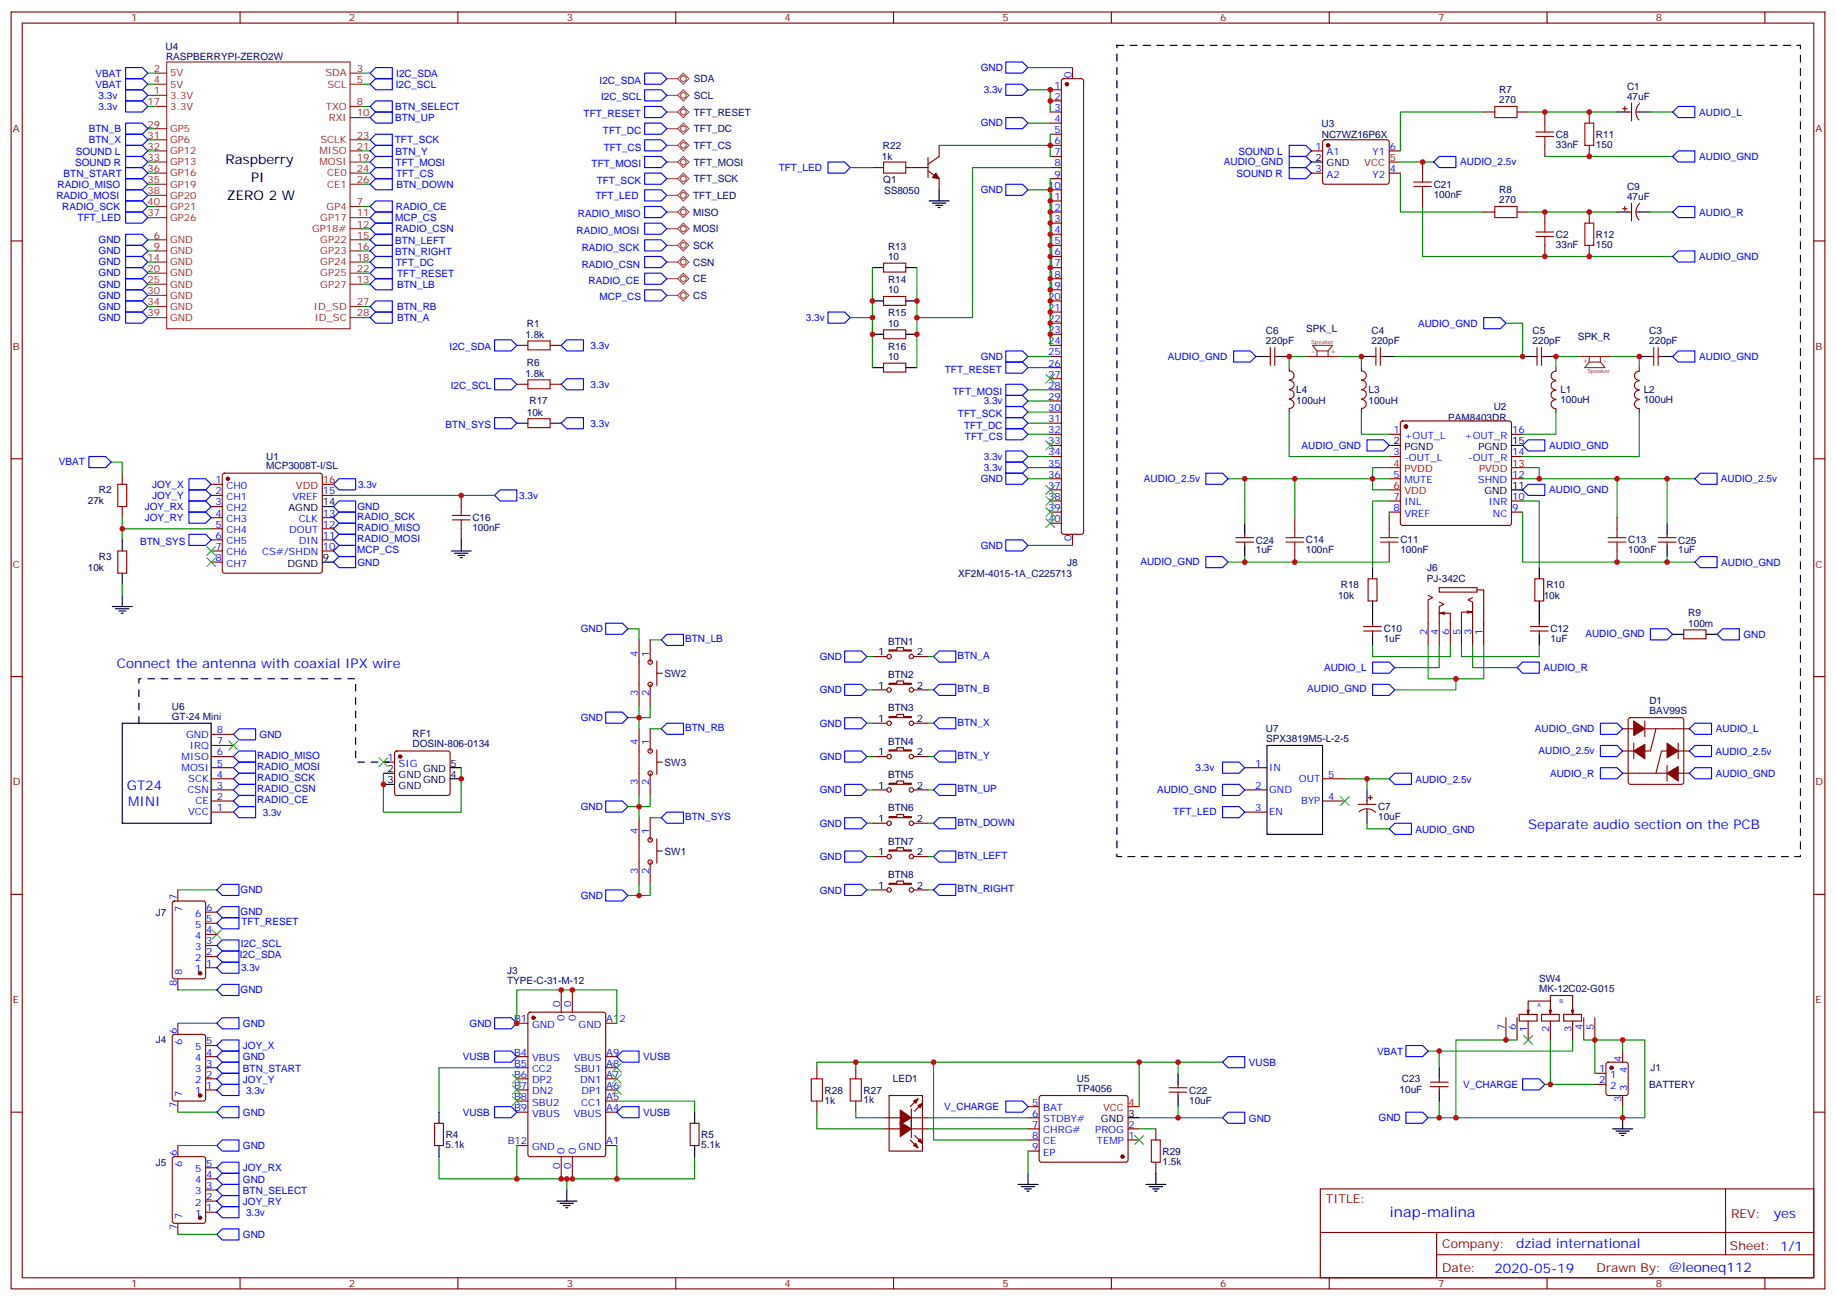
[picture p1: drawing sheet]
<svg xmlns="http://www.w3.org/2000/svg" width="583mm" height="413mm" viewBox="0 0 583 413" stroke-linecap="round" stroke-linejoin="round" font-family="sans-serif">
<defs><g id="words">
<text font-size="4.6" fill="#00f" x="441.2" y="386.4">inap-malina</text>
<g font-size="4.2">
<text x="71.6" y="52.1">Raspberry</text>
<text x="79.7" y="57.8">PI</text>
<text x="72" y="63.4">ZERO 2 W</text>
</g>
<g font-size="4.2" fill="#00f">
<text x="37" y="211.9">Connect the antenna with coaxial IPX wire</text>
<text x="40.2" y="250.7">GT24</text>
<text x="40.7" y="255.9">MINI</text>
<text x="485.1" y="263.1">Separate audio section on the PCB</text>
<text x="562.9" y="386.7">yes</text>
<text x="481.3" y="396.2">dziad international</text>
<text x="474.4" y="404">2020-05-19</text>
</g>
<g font-size="3.9" fill="#800">
<text x="420.9" y="382">TITLE:</text>
<text x="549.5" y="386.7">REV:</text>
<text x="457.8" y="396.2">Company:</text>
<text x="549.1" y="396.8">Sheet: 1/1</text>
<text x="457.8" y="403.9">Date:</text>
<text x="506.8" y="403.9">Drawn By: @leoneq112</text>
</g>
<g font-size="3.2" fill="#800">
<text x="41.6" y="6.8">1</text>
<text x="110.8" y="6.8">2</text>
<text x="179.9" y="6.8">3</text>
<text x="249.1" y="6.8">4</text>
<text x="318.2" y="6.8">5</text>
<text x="387.3" y="6.8">6</text>
<text x="456.5" y="6.8">7</text>
<text x="525.6" y="6.8">8</text>
<text x="4.1" y="41.9">A</text>
<text x="576.3" y="41.9">A</text>
<text x="4.1" y="111.1">B</text>
<text x="576.3" y="111.1">B</text>
<text x="4.1" y="180.2">C</text>
<text x="576.3" y="180.2">C</text>
<text x="4.1" y="249.3">D</text>
<text x="576.3" y="249.3">D</text>
<text x="4.1" y="318.5">E</text>
<text x="576.3" y="318.5">E</text>
<text x="41.6" y="408.6">1</text>
<text x="110.8" y="408.6">2</text>
<text x="179.9" y="408.6">3</text>
<text x="249.1" y="408.6">4</text>
<text x="318.2" y="408.6">5</text>
<text x="387.3" y="408.6">6</text>
<text x="456.5" y="408.6">7</text>
<text x="525.6" y="408.6">8</text>
</g>
<g font-size="3.2" fill="#000080">
<text x="52.6" y="15.9">U4</text>
<text x="52.7" y="19">RASPBERRYPI-ZERO2W</text>
<text x="220.2" y="26.2">SDA</text>
<text x="475.9" y="29.6">R7</text>
<text x="516.5" y="28.5">C1</text>
<text x="220.2" y="31.4">SCL</text>
<text x="475.9" y="32.7">270</text>
<text x="516.5" y="31.7">47uF</text>
<text x="220.2" y="36.7">TFT_RESET</text>
<text x="419.5" y="40.2">U3</text>
<text x="220.2" y="42">TFT_DC</text>
<text x="220.2" y="47.3">TFT_CS</text>
<text x="280.3" y="47.3">R22</text>
<text x="419.6" y="43.8">NC7WZ16P6X</text>
<text x="493.9" y="46.9">33nF</text>
<text x="493.9" y="43.8">C8</text>
<text x="506.6" y="46.9">150</text>
<text x="506.6" y="43.8">R11</text>
<text x="220.2" y="52.6">TFT_MOSI</text>
<text x="280" y="50.8">1k</text>
<text x="220.2" y="57.9">TFT_SCK</text>
<text x="280.4" y="58.2">Q1</text>
<text x="455.1" y="59.6">C21</text>
<text x="220" y="63.2">TFT_LED</text>
<text x="280.6" y="61.7">SS8050</text>
<text x="455.1" y="62.8">100nF</text>
<text x="475.9" y="64.5">270</text>
<text x="475.9" y="61.3">R8</text>
<text x="516.5" y="63.4">47uF</text>
<text x="516.5" y="60.3">C9</text>
<text x="220" y="68.5">MISO</text>
<text x="220" y="73.8">MOSI</text>
<text x="493.9" y="75.5">C2</text>
<text x="506.6" y="75.5">R12</text>
<text x="220" y="79.1">SCK</text>
<text x="281.9" y="82.5">10</text>
<text x="281.9" y="79.3">R13</text>
<text x="493.9" y="78.7">33nF</text>
<text x="506.6" y="78.7">150</text>
<text x="220" y="84.4">CSN</text>
<text x="220" y="89.7">CE</text>
<text x="281.9" y="89.8">R14</text>
<text x="220" y="94.9">CS</text>
<text x="281.9" y="93.1">10</text>
<text x="281.9" y="100.4">R15</text>
<text x="166.8" y="107.2">1.8k</text>
<text x="167.2" y="103.7">R1</text>
<text x="281.9" y="103.6">10</text>
<text x="401.8" y="106.2">C6</text>
<text x="414.6" y="105.4">SPK_L</text>
<text x="435.3" y="106.2">C4</text>
<text x="486.5" y="106.2">C5</text>
<text x="523.5" y="106.1">C3</text>
<text x="281.9" y="111">R16</text>
<text x="401.8" y="109.3">220pF</text>
<text x="435.3" y="109.3">220pF</text>
<text x="486.5" y="109.3">220pF</text>
<text x="500.8" y="108.1">SPK_R</text>
<text x="523.5" y="109.3">220pF</text>
<text x="166.8" y="119.6">1.8k</text>
<text x="167.2" y="116.1">R6</text>
<text x="281.9" y="114.2">10</text>
<text x="411.5" y="124.9">L4</text>
<text x="434.4" y="124.9">L3</text>
<text x="495.3" y="124.9">L1</text>
<text x="521.8" y="124.9">L2</text>
<text x="167.2" y="131.9">10k</text>
<text x="168.1" y="128.4">R17</text>
<text x="411.5" y="128.1">100uH</text>
<text x="434.4" y="128.1">100uH</text>
<text x="474.2" y="130.2">U2</text>
<text x="495.3" y="128.1">100uH</text>
<text x="521.8" y="128.1">100uH</text>
<text x="459.7" y="133.8">PAM8403DR</text>
<text x="84.5" y="149">MCP3008T-I/SL</text>
<text x="84.5" y="146.1">U1</text>
<text x="27.9" y="160.1">27k</text>
<text x="31.4" y="156.6">R2</text>
<text x="149.9" y="165.5">C16</text>
<text x="149.9" y="168.6">100nF</text>
<text x="398.6" y="172.6">C24</text>
<text x="414.5" y="172.5">C14</text>
<text x="444.5" y="172.5">C11</text>
<text x="516.8" y="172.5">C13</text>
<text x="532.7" y="172.6">C25</text>
<text x="31.4" y="177.8">R3</text>
<text x="338.7" y="179.6">J8</text>
<text x="398.6" y="175.7">1uF</text>
<text x="414.5" y="175.7">100nF</text>
<text x="444.5" y="175.7">100nF</text>
<text x="516.8" y="175.7">100nF</text>
<text x="532.7" y="175.7">1uF</text>
<text x="27.9" y="181.3">10k</text>
<text x="304.1" y="183">XF2M-4015-1A_C225713</text>
<text x="452.9" y="184.9">PJ-342C</text>
<text x="453" y="181.3">J6</text>
<text x="424.7" y="190.1">10k</text>
<text x="425.6" y="186.7">R18</text>
<text x="490" y="190.2">10k</text>
<text x="490.9" y="186.7">R10</text>
<text x="535.9" y="195.7">R9</text>
<text x="439.2" y="203.9">1uF</text>
<text x="439.2" y="200.8">C10</text>
<text x="492.1" y="203.9">1uF</text>
<text x="492.1" y="200.8">C12</text>
<text x="535.9" y="198.9">100m</text>
<text x="281.9" y="204.6">BTN1</text>
<text x="211" y="214.9">SW2</text>
<text x="281.9" y="215.2">BTN2</text>
<text x="54.5" y="225.3">U6</text>
<text x="281.9" y="225.8">BTN3</text>
<text x="523.5" y="226.8">BAV99S</text>
<text x="523.5" y="223.6">D1</text>
<text x="54.5" y="228.5">GT-24 Mini</text>
<text x="130.9" y="234">RF1</text>
<text x="401.8" y="232.5">U7</text>
<text x="130.9" y="237.2">DOSIN-806-0134</text>
<text x="281.9" y="236.4">BTN4</text>
<text x="401.9" y="235.7">SPX3819M5-L-2-5</text>
<text x="211" y="243.1">SW3</text>
<text x="281.9" y="246.9">BTN5</text>
<text x="281.9" y="257.5">BTN6</text>
<text x="437.4" y="257.2">C7</text>
<text x="437.4" y="260.3">10uF</text>
<text x="281.9" y="268.1">BTN7</text>
<text x="211" y="271.3">SW1</text>
<text x="281.9" y="278.7">BTN8</text>
<text x="49.4" y="290.7">J7</text>
<text x="160.9" y="309.3">J3</text>
<text x="488.6" y="311.7">SW4</text>
<text x="160.9" y="312.5">TYPE-C-31-M-12</text>
<text x="488.6" y="315">MK-12C02-G015</text>
<text x="49.4" y="331.2">J4</text>
<text x="523.9" y="340.1">J1</text>
<text x="261.8" y="347.2">R28</text>
<text x="274.1" y="347.2">R27</text>
<text x="283.4" y="343.5">LED1</text>
<text x="341.9" y="346.7">TP4056</text>
<text x="341.9" y="343.6">U5</text>
<text x="377.5" y="347.2">C22</text>
<text x="444.3" y="347.1">10uF</text>
<text x="445" y="343.6">C23</text>
<text x="523.4" y="345.4">BATTERY</text>
<text x="261.8" y="350.3">1k</text>
<text x="274.1" y="350.3">1k</text>
<text x="377.5" y="350.3">10uF</text>
<text x="141.5" y="364.5">5.1k</text>
<text x="141.5" y="361.3">R4</text>
<text x="222.6" y="364.5">5.1k</text>
<text x="222.6" y="361.3">R5</text>
<text x="49.4" y="370">J5</text>
<text x="369" y="369.7">1.5k</text>
<text x="369" y="366.6">R29</text>
</g>
<g font-size="3.2" fill="#8d2323">
<text x="48.8" y="22.9">2</text>
<text x="113.2" y="22.9">3</text>
<text x="48.8" y="29.9">1</text>
<text x="48.8" y="26.4">4</text>
<text x="54" y="27.8">5V</text>
<text x="54" y="24.3">5V</text>
<text x="103.3" y="24.3">SDA</text>
<text x="103.9" y="27.8">SCL</text>
<text x="113.2" y="26.4">5</text>
<text x="46.8" y="33.4">17</text>
<text x="54" y="31.3">3.3V</text>
<text x="54" y="34.9">3.3V</text>
<text x="103.4" y="34.9">TXO</text>
<text x="113.2" y="33.4">8</text>
<text x="46.8" y="40.5">29</text>
<text x="54" y="41.9">GP5</text>
<text x="104.4" y="38.4">RXI</text>
<text x="113.2" y="37">10</text>
<text x="46.8" y="44">31</text>
<text x="46.8" y="47.6">32</text>
<text x="54" y="45.4">GP6</text>
<text x="101.7" y="45.4">SCLK</text>
<text x="113.2" y="47.6">21</text>
<text x="113.2" y="44">23</text>
<text x="46.8" y="51.1">33</text>
<text x="54" y="49">GP12</text>
<text x="54" y="52.5">GP13</text>
<text x="101.4" y="52.5">MOSI</text>
<text x="101.4" y="49">MISO</text>
<text x="113.2" y="51.1">19</text>
<text x="46.8" y="58.1">35</text>
<text x="46.8" y="54.6">36</text>
<text x="54" y="59.5">GP19</text>
<text x="54" y="56">GP16</text>
<text x="103.8" y="59.5">CE1</text>
<text x="103.8" y="56">CE0</text>
<text x="113.2" y="58.1">26</text>
<text x="113.2" y="54.6">24</text>
<text x="46.8" y="61.7">38</text>
<text x="46.8" y="65.2">40</text>
<text x="54" y="63.1">GP20</text>
<text x="113.2" y="65.2">7</text>
<text x="46.8" y="68.7">37</text>
<text x="54" y="70.1">GP26</text>
<text x="54" y="66.6">GP21</text>
<text x="101.7" y="70.1">GP17</text>
<text x="103.7" y="66.6">GP4</text>
<text x="113.2" y="68.7">11</text>
<text x="48.8" y="75.8">6</text>
<text x="54" y="77.2">GND</text>
<text x="99.1" y="73.7">GP18#</text>
<text x="101.7" y="77.2">GP22</text>
<text x="113.2" y="75.8">15</text>
<text x="113.2" y="72.2">12</text>
<text x="46.8" y="82.8">14</text>
<text x="48.8" y="79.3">9</text>
<text x="54" y="80.7">GND</text>
<text x="101.7" y="80.7">GP23</text>
<text x="113.2" y="82.8">18</text>
<text x="113.2" y="79.3">16</text>
<text x="46.8" y="89.9">25</text>
<text x="46.8" y="86.4">20</text>
<text x="54" y="87.8">GND</text>
<text x="54" y="84.2">GND</text>
<text x="101.7" y="87.8">GP25</text>
<text x="101.7" y="84.2">GP24</text>
<text x="113.2" y="89.9">13</text>
<text x="113.2" y="86.4">22</text>
<text x="46.8" y="93.4">30</text>
<text x="54" y="91.3">GND</text>
<text x="54" y="94.8">GND</text>
<text x="101.7" y="91.3">GP27</text>
<text x="46.8" y="96.9">34</text>
<text x="46.8" y="100.5">39</text>
<text x="54" y="98.4">GND</text>
<text x="54" y="101.9">GND</text>
<text x="99.7" y="98.4">ID_SD</text>
<text x="99.9" y="101.9">ID_SC</text>
<text x="113.2" y="96.9">27</text>
<text x="113.2" y="100.5">28</text>
</g>
<g font-size="3.2" fill="#00f">
<text x="311.3" y="22.5">GND</text>
<text x="30.3" y="24.4">VBAT</text>
<text x="30.3" y="28">VBAT</text>
<text x="125.6" y="27.9">I2C_SCL</text>
<text x="125.8" y="24.4">I2C_SDA</text>
<text x="190.3" y="26.6">I2C_SDA</text>
<text x="312.3" y="29.6">3.3v</text>
<text x="334.7" y="28.2">1</text>
<text x="340.1" y="24.8" transform="rotate(-90 340.1 24.8)">0</text>
<text x="31.3" y="31.3">3.3v</text>
<text x="31.3" y="34.9">3.3v</text>
<text x="125.5" y="35">BTN_SELECT</text>
<text x="190.8" y="31.6">I2C_SCL</text>
<text x="334.7" y="31.7">2</text>
<text x="334.7" y="35.2">3</text>
<text x="28.2" y="42">BTN_B</text>
<text x="125.5" y="38.5">BTN_UP</text>
<text x="185.3" y="37.3">TFT_RESET</text>
<text x="311.3" y="40.1">GND</text>
<text x="334.7" y="38.7">4</text>
<text x="539.4" y="36.7">AUDIO_L</text>
<text x="28.2" y="45.5">BTN_X</text>
<text x="125.3" y="45.5">TFT_SCK</text>
<text x="191.4" y="42.6">TFT_DC</text>
<text x="191.6" y="47.9">TFT_CS</text>
<text x="334.7" y="42.3">5</text>
<text x="334.7" y="45.8">6</text>
<text x="417.6" y="47.6">1</text>
<text x="441.1" y="47.6">6</text>
<text x="23.8" y="52.6">SOUND R</text>
<text x="24.1" y="49.1">SOUND L</text>
<text x="125.6" y="52.6">TFT_MOSI</text>
<text x="125.6" y="49.1">BTN_Y</text>
<text x="187.8" y="53">TFT_MOSI</text>
<text x="334.7" y="49.3">7</text>
<text x="334.7" y="52.8">8</text>
<text x="388.5" y="52.5">AUDIO_GND</text>
<text x="393.1" y="49.1">SOUND L</text>
<text x="421.1" y="49.3">A1</text>
<text x="435.7" y="49.3">Y1</text>
<text x="463.5" y="52.5">AUDIO_2.5v</text>
<text x="539.4" y="50.8">AUDIO_GND</text>
<text x="18.2" y="59.6">RADIO_MISO</text>
<text x="20.2" y="56.1">BTN_START</text>
<text x="125.7" y="56.1">TFT_CS</text>
<text x="125.8" y="59.7">BTN_DOWN</text>
<text x="189.4" y="58.3">TFT_SCK</text>
<text x="247.2" y="54.3">TFT_LED</text>
<text x="332.7" y="59.9">10</text>
<text x="334.7" y="56.4">9</text>
<text x="392.5" y="56.1">SOUND R</text>
<text x="417.6" y="54.6">3</text>
<text x="421.1" y="56.4">A2</text>
<text x="435.7" y="56.4">Y2</text>
<text x="441.1" y="54.6">4</text>
<text x="17.9" y="63.2">RADIO_MOSI</text>
<text x="189" y="63.1">TFT_LED</text>
<text x="311.3" y="61.3">GND</text>
<text x="332.7" y="63.4">11</text>
<text x="19.8" y="66.7">RADIO_SCK</text>
<text x="24.6" y="70.2">TFT_LED</text>
<text x="125.4" y="70.2">MCP_CS</text>
<text x="125.6" y="66.7">RADIO_CE</text>
<text x="183.4" y="68.8">RADIO_MISO</text>
<text x="332.7" y="67">12</text>
<text x="332.7" y="70.5">13</text>
<text x="539.4" y="68.4">AUDIO_R</text>
<text x="31.3" y="77.2">GND</text>
<text x="125.5" y="77.3">BTN_LEFT</text>
<text x="125.5" y="73.7">RADIO_CSN</text>
<text x="183" y="74.4">RADIO_MOSI</text>
<text x="332.7" y="74">14</text>
<text x="332.7" y="77.5">15</text>
<text x="31.3" y="80.7">GND</text>
<text x="125.5" y="80.8">BTN_RIGHT</text>
<text x="184.6" y="79.7">RADIO_SCK</text>
<text x="332.7" y="81.1">16</text>
<text x="539.4" y="82.5">AUDIO_GND</text>
<text x="31.3" y="87.8">GND</text>
<text x="31.3" y="84.2">GND</text>
<text x="125.6" y="84.3">TFT_DC</text>
<text x="126.1" y="87.8">TFT_RESET</text>
<text x="184.6" y="85">RADIO_CSN</text>
<text x="332.7" y="84.6">17</text>
<text x="332.7" y="88.1">18</text>
<text x="31.3" y="94.8">GND</text>
<text x="31.3" y="91.3">GND</text>
<text x="126.1" y="91.4">BTN_LB</text>
<text x="186.8" y="90.3">RADIO_CE</text>
<text x="190.3" y="95.3">MCP_CS</text>
<text x="332.7" y="91.7">19</text>
<text x="332.7" y="95.2">20</text>
<text x="31.3" y="101.9">GND</text>
<text x="31.3" y="98.4">GND</text>
<text x="126.1" y="98.4">BTN_RB</text>
<text x="126.1" y="101.9">BTN_A</text>
<text x="255.8" y="101.9">3.3v</text>
<text x="332.7" y="98.7">21</text>
<text x="332.7" y="102.2">22</text>
<text x="332.7" y="105.8">23</text>
<text x="450.1" y="103.9">AUDIO_GND</text>
<text x="142.7" y="111.2">I2C_SDA</text>
<text x="187.4" y="110.9">3.3v</text>
<text x="332.7" y="109.3">24</text>
<text x="332.7" y="112.8">25</text>
<text x="299.9" y="118.4">TFT_RESET</text>
<text x="311.3" y="114.2">GND</text>
<text x="332.7" y="116.3">26</text>
<text x="332.7" y="119.9">27</text>
<text x="370.7" y="114.3">AUDIO_GND</text>
<text x="539.4" y="114.3">AUDIO_GND</text>
<text x="143.1" y="123.6">I2C_SCL</text>
<text x="187.5" y="123.2">3.3v</text>
<text x="302.5" y="125.3">TFT_MOSI</text>
<text x="332.7" y="123.4">28</text>
<text x="312.3" y="128.4">3.3v</text>
<text x="332.7" y="126.9">29</text>
<text x="332.7" y="130.5">30</text>
<text x="141.5" y="135.9">BTN_SYS</text>
<text x="187.4" y="135.7">3.3v</text>
<text x="304.1" y="132.4">TFT_SCK</text>
<text x="306.1" y="136.1">TFT_DC</text>
<text x="332.7" y="134">31</text>
<text x="332.7" y="137.5">32</text>
<text x="442.3" y="137.5">1</text>
<text x="480" y="137.5">16</text>
<text x="306.3" y="139.6">TFT_CS</text>
<text x="332.7" y="141">33</text>
<text x="413.1" y="142.4">AUDIO_GND</text>
<text x="445.8" y="139.3">+OUT_L</text>
<text x="464.9" y="139.3">+OUT_R</text>
<text x="491.7" y="142.5">AUDIO_GND</text>
<text x="18.7" y="147.7">VBAT</text>
<text x="312.3" y="146">3.3v</text>
<text x="312.3" y="149.6">3.3v</text>
<text x="332.7" y="144.6">34</text>
<text x="332.7" y="148.1">35</text>
<text x="442.3" y="144.6">3</text>
<text x="445.8" y="146.3">-OUT_L</text>
<text x="466" y="146.3">-OUT_R</text>
<text x="480" y="144.6">14</text>
<text x="48.3" y="154.9">JOY_X</text>
<text x="68.4" y="153.4">1</text>
<text x="71.9" y="155.2">CH0</text>
<text x="113.7" y="154.9">3.3v</text>
<text x="311.3" y="153">GND</text>
<text x="332.7" y="151.6">36</text>
<text x="332.7" y="155.2">37</text>
<text x="363.1" y="153.1">AUDIO_2.5v</text>
<text x="442.3" y="151.6">5</text>
<text x="445.8" y="153.4">MUTE</text>
<text x="469.1" y="153.4">SHND</text>
<text x="480" y="151.6">12</text>
<text x="546.3" y="153">AUDIO_2.5v</text>
<text x="45.9" y="162">JOY_RX</text>
<text x="48.3" y="158.4">JOY_Y</text>
<text x="68.4" y="156.9">2</text>
<text x="68.4" y="160.4">3</text>
<text x="71.9" y="158.7">CH1</text>
<text x="92.8" y="158.7">VREF</text>
<text x="102.5" y="156.9">15</text>
<text x="113.5" y="161.9">GND</text>
<text x="164.8" y="158.4">3.3v</text>
<text x="332.7" y="158.7">38</text>
<text x="442.3" y="158.7">7</text>
<text x="445.8" y="160.4">INL</text>
<text x="472.6" y="160.4">INR</text>
<text x="480" y="158.7">10</text>
<text x="491.7" y="156.6">AUDIO_GND</text>
<text x="45.9" y="165.5">JOY_RY</text>
<text x="68.4" y="164">4</text>
<text x="68.4" y="167.5">5</text>
<text x="71.9" y="162.2">CH2</text>
<text x="71.9" y="165.7">CH3</text>
<text x="94.8" y="165.7">CLK</text>
<text x="102.5" y="167.5">12</text>
<text x="102.5" y="164">13</text>
<text x="113.4" y="165.1">RADIO_SCK</text>
<text x="332.7" y="162.2">39</text>
<text x="332.7" y="165.7">40</text>
<text x="442.3" y="162.2">8</text>
<text x="445.8" y="164">VREF</text>
<text x="473.9" y="164">NC</text>
<text x="480" y="162.2">9</text>
<text x="44.4" y="172.9">BTN_SYS</text>
<text x="68.4" y="171">6</text>
<text x="71.9" y="169.3">CH4</text>
<text x="71.9" y="172.8">CH5</text>
<text x="91.8" y="169.3">DOUT</text>
<text x="94.8" y="172.8">DIN</text>
<text x="102.5" y="171">11</text>
<text x="113.4" y="168.6">RADIO_MISO</text>
<text x="113.4" y="172.2">RADIO_MOSI</text>
<text x="340.1" y="171.8" transform="rotate(-90 340.1 171.8)">0</text>
<text x="68.4" y="174.6">7</text>
<text x="68.4" y="178.1">8</text>
<text x="71.9" y="176.3">CH6</text>
<text x="71.9" y="179.8">CH7</text>
<text x="83.2" y="176.3">CS#/SHDN</text>
<text x="102.5" y="174.6">10</text>
<text x="113.4" y="175.7">MCP_CS</text>
<text x="113.5" y="179.6">GND</text>
<text x="311.3" y="174.2">GND</text>
<text x="362" y="179.5">AUDIO_GND</text>
<text x="546.4" y="179.8">AUDIO_GND</text>
<text x="184.4" y="200.7">GND</text>
<text x="217.5" y="203.9">BTN_LB</text>
<text x="453" y="201.6" transform="rotate(-90 453 201.6)">2</text>
<text x="456.5" y="201.6" transform="rotate(-90 456.5 201.6)">4</text>
<text x="460" y="201.6" transform="rotate(-90 460 201.6)">6</text>
<text x="463.5" y="201.6" transform="rotate(-90 463.5 201.6)">5</text>
<text x="467.1" y="201.6" transform="rotate(-90 467.1 201.6)">3</text>
<text x="470.6" y="201.6" transform="rotate(-90 470.6 201.6)">1</text>
<text x="503.2" y="202.3">AUDIO_GND</text>
<text x="553.4" y="202.6">GND</text>
<text x="202.5" y="208.4" transform="rotate(-90 202.5 208.4)">4</text>
<text x="206" y="208.4" transform="rotate(-90 206 208.4)">1</text>
<text x="260.2" y="209.6">GND</text>
<text x="303.9" y="209.2">BTN_A</text>
<text x="420.3" y="212.9">AUDIO_L</text>
<text x="490" y="213.1">AUDIO_R</text>
<text x="202.5" y="221" transform="rotate(-90 202.5 221)">3</text>
<text x="206" y="221" transform="rotate(-90 206 221)">2</text>
<text x="260.2" y="220.1">GND</text>
<text x="303.9" y="219.8">BTN_B</text>
<text x="415" y="219.8">AUDIO_GND</text>
<text x="68.8" y="232.8">8</text>
<text x="184.4" y="229">GND</text>
<text x="217.5" y="232.1">BTN_RB</text>
<text x="260.2" y="230.7">GND</text>
<text x="303.9" y="230.4">BTN_X</text>
<text x="487.2" y="232.4">AUDIO_GND</text>
<text x="544.7" y="232.5">AUDIO_L</text>
<text x="59" y="234.2">GND</text>
<text x="60.3" y="237.7">IRQ</text>
<text x="68.8" y="236.3">7</text>
<text x="68.8" y="239.8">6</text>
<text x="82.4" y="234.3">GND</text>
<text x="202.5" y="236.6" transform="rotate(-90 202.5 236.6)">4</text>
<text x="206" y="236.6" transform="rotate(-90 206 236.6)">1</text>
<text x="488.3" y="239.5">AUDIO_2.5v</text>
<text x="544.5" y="239.7">AUDIO_2.5v</text>
<text x="57.6" y="241.2">MISO</text>
<text x="57.6" y="244.8">MOSI</text>
<text x="68.8" y="243.3">5</text>
<text x="81.7" y="240.9">RADIO_MISO</text>
<text x="81.7" y="244.5">RADIO_MOSI</text>
<text x="123" y="241.6">1</text>
<text x="126.5" y="243.3">SIG</text>
<text x="260.2" y="241.3">GND</text>
<text x="303.9" y="240.9">BTN_Y</text>
<text x="379.5" y="244.8">3.3v</text>
<text x="398.4" y="243.3">1</text>
<text x="402.9" y="244.8">IN</text>
<text x="59.6" y="251.8">CSN</text>
<text x="59.7" y="248.3">SCK</text>
<text x="68.8" y="250.4">3</text>
<text x="68.8" y="246.9">4</text>
<text x="81.7" y="248">RADIO_SCK</text>
<text x="81.7" y="251.5">RADIO_CSN</text>
<text x="202.5" y="249.2" transform="rotate(-90 202.5 249.2)">3</text>
<text x="206" y="249.2" transform="rotate(-90 206 249.2)">2</text>
<text x="260.2" y="251.9">GND</text>
<text x="303.9" y="251.5">BTN_UP</text>
<text x="367.3" y="251.8">AUDIO_GND</text>
<text x="398.4" y="250.4">2</text>
<text x="402.9" y="251.8">GND</text>
<text x="412.3" y="248.3">OUT</text>
<text x="421.6" y="246.9">5</text>
<text x="449.3" y="248.5">AUDIO_2.5v</text>
<text x="492" y="246.6">AUDIO_R</text>
<text x="544.7" y="246.5">AUDIO_GND</text>
<text x="62.1" y="255.3">CE</text>
<text x="68.8" y="257.5">1</text>
<text x="68.8" y="253.9">2</text>
<text x="81.7" y="255.1">RADIO_CE</text>
<text x="184.4" y="257.2">GND</text>
<text x="398.4" y="257.5">3</text>
<text x="413.1" y="255.3">BYP</text>
<text x="421.6" y="253.9">4</text>
<text x="59.7" y="258.9">VCC</text>
<text x="83.4" y="259">3.3v</text>
<text x="217.5" y="260.4">BTN_SYS</text>
<text x="260.2" y="262.5">GND</text>
<text x="303.9" y="262.1">BTN_DOWN</text>
<text x="372.4" y="258.9">TFT_LED</text>
<text x="402.9" y="258.9">EN</text>
<text x="202.5" y="264.9" transform="rotate(-90 202.5 264.9)">4</text>
<text x="206" y="264.9" transform="rotate(-90 206 264.9)">1</text>
<text x="449.3" y="264.3">AUDIO_GND</text>
<text x="260.2" y="273.1">GND</text>
<text x="303.9" y="272.7">BTN_LEFT</text>
<text x="202.5" y="277.5" transform="rotate(-90 202.5 277.5)">3</text>
<text x="206" y="277.5" transform="rotate(-90 206 277.5)">2</text>
<text x="56.1" y="285.9" transform="rotate(-90 56.1 285.9)">7</text>
<text x="76.4" y="283.6">GND</text>
<text x="184.4" y="285.4">GND</text>
<text x="260.2" y="283.6">GND</text>
<text x="303.9" y="283.3">BTN_RIGHT</text>
<text x="57.9" y="289.4" transform="rotate(-90 57.9 289.4)">7</text>
<text x="61.9" y="291">6</text>
<text x="65.4" y="292.7">5</text>
<text x="65.4" y="289.2">6</text>
<text x="76.4" y="290.6">GND</text>
<text x="76.6" y="293.7">TFT_RESET</text>
<text x="61.9" y="298">4</text>
<text x="61.9" y="294.5">5</text>
<text x="65.4" y="299.8">3</text>
<text x="65.4" y="296.3">4</text>
<text x="61.9" y="305.1">2</text>
<text x="61.9" y="301.6">3</text>
<text x="65.4" y="303.3">2</text>
<text x="76.1" y="304.2">I2C_SDA</text>
<text x="76.4" y="300.7">I2C_SCL</text>
<text x="57.9" y="309.4" transform="rotate(-90 57.9 309.4)">8</text>
<text x="61.9" y="308.6">1</text>
<text x="65.4" y="306.8">1</text>
<text x="76.5" y="308.2">3.3v</text>
<text x="56.1" y="312.9" transform="rotate(-90 56.1 312.9)">8</text>
<text x="76.4" y="315.3">GND</text>
<text x="177.8" y="319.5" transform="rotate(-90 177.8 319.5)">0</text>
<text x="181.3" y="319.5" transform="rotate(-90 181.3 319.5)">0</text>
<text x="56.1" y="328.2" transform="rotate(-90 56.1 328.2)">6</text>
<text x="77.1" y="326.1">GND</text>
<text x="149.1" y="325.9">GND</text>
<text x="163.2" y="324.5">B1</text>
<text x="168.9" y="326.2">GND</text>
<text x="179.2" y="324" transform="rotate(-90 179.2 324)">0</text>
<text x="182.7" y="324" transform="rotate(-90 182.7 324)">0</text>
<text x="183.7" y="326.2">GND</text>
<text x="192.4" y="324.5">A12</text>
<text x="477.7" y="326.9" transform="rotate(-90 477.7 326.9)">7</text>
<text x="481.2" y="326.9" transform="rotate(-90 481.2 326.9)">6</text>
<text x="484.7" y="327.6" transform="rotate(-90 484.7 327.6)">1</text>
<text x="491.8" y="327.6" transform="rotate(-90 491.8 327.6)">2</text>
<text x="498.8" y="327.6" transform="rotate(-90 498.8 327.6)">3</text>
<text x="502.4" y="326.9" transform="rotate(-90 502.4 326.9)">4</text>
<text x="505.9" y="326.9" transform="rotate(-90 505.9 326.9)">5</text>
<text x="57.9" y="331.7" transform="rotate(-90 57.9 331.7)">6</text>
<text x="61.9" y="333.3">5</text>
<text x="65.4" y="335.1">4</text>
<text x="65.4" y="331.5">5</text>
<text x="77.1" y="333.1">JOY_X</text>
<text x="163.2" y="335.1">B4</text>
<text x="192.4" y="335.1">A9</text>
<text x="437.2" y="334.8">VBAT</text>
<text x="61.9" y="340.4">3</text>
<text x="61.9" y="336.8">4</text>
<text x="65.4" y="338.6">3</text>
<text x="77.1" y="340.2">BTN_START</text>
<text x="77.1" y="336.6">GND</text>
<text x="146.9" y="336.6">VUSB</text>
<text x="163.2" y="338.6">B5</text>
<text x="168.9" y="336.8">VBUS</text>
<text x="168.9" y="340.4">CC2</text>
<text x="182.1" y="336.8">VBUS</text>
<text x="182.3" y="340.4">SBU1</text>
<text x="192.4" y="338.6">A8</text>
<text x="204.1" y="336.6">VUSB</text>
<text x="396.4" y="338.3">VUSB</text>
<text x="507.6" y="340.4">1</text>
<text x="514.7" y="337" transform="rotate(-90 514.7 337)">4</text>
<text x="516.5" y="340.5" transform="rotate(-90 516.5 340.5)">4</text>
<text x="61.9" y="347.4">1</text>
<text x="61.9" y="343.9">2</text>
<text x="65.4" y="345.7">1</text>
<text x="65.4" y="342.1">2</text>
<text x="77.1" y="343.7">JOY_Y</text>
<text x="78.1" y="347.2">3.3v</text>
<text x="163.2" y="342.1">B6</text>
<text x="163.2" y="345.7">B7</text>
<text x="168.9" y="343.9">DP2</text>
<text x="168.9" y="347.4">DN2</text>
<text x="184.1" y="343.9">DN1</text>
<text x="184.6" y="347.4">DP1</text>
<text x="192.4" y="345.7">A6</text>
<text x="192.4" y="342.1">A7</text>
<text x="464.4" y="345.4">V_CHARGE</text>
<text x="507.6" y="343.9">2</text>
<text x="511.1" y="342.1">1</text>
<text x="511.1" y="345.7">2</text>
<text x="516.5" y="346.5" transform="rotate(-90 516.5 346.5)">3</text>
<text x="56.1" y="351.7" transform="rotate(-90 56.1 351.7)">7</text>
<text x="57.9" y="348.2" transform="rotate(-90 57.9 348.2)">7</text>
<text x="163.2" y="349.2">B8</text>
<text x="163.2" y="352.7">B9</text>
<text x="168.9" y="350.9">SBU2</text>
<text x="184.5" y="350.9">CC1</text>
<text x="192.4" y="352.7">A4</text>
<text x="192.4" y="349.2">A5</text>
<text x="299.7" y="352.4">V_CHARGE</text>
<text x="327.7" y="350.9">5</text>
<text x="331.2" y="352.7">BAT</text>
<text x="514.7" y="350" transform="rotate(-90 514.7 350)">3</text>
<text x="77.1" y="354.3">GND</text>
<text x="146.9" y="354.2">VUSB</text>
<text x="168.9" y="354.5">VBUS</text>
<text x="182.1" y="354.5">VBUS</text>
<text x="204.1" y="354.2">VUSB</text>
<text x="327.7" y="354.5">6</text>
<text x="327.7" y="358">7</text>
<text x="331.2" y="356.2">STDBY#</text>
<text x="331.2" y="359.8">CHRG#</text>
<text x="347.7" y="359.8">PROG</text>
<text x="358.2" y="358">2</text>
<text x="396.4" y="356.3">GND</text>
<text x="437.6" y="355.7">GND</text>
<text x="77.1" y="364.9">GND</text>
<text x="161.2" y="363.3">B12</text>
<text x="168.9" y="365.1">GND</text>
<text x="183.7" y="365.1">GND</text>
<text x="192.4" y="363.3">A1</text>
<text x="327.7" y="361.5">8</text>
<text x="327.7" y="365.1">9</text>
<text x="331.2" y="363.3">CE</text>
<text x="348.2" y="363.3">TEMP</text>
<text x="358.2" y="361.5">1</text>
<text x="56.1" y="367" transform="rotate(-90 56.1 367)">6</text>
<text x="57.9" y="370.5" transform="rotate(-90 57.9 370.5)">6</text>
<text x="65.4" y="370.3">5</text>
<text x="77.1" y="371.9">JOY_RX</text>
<text x="177.8" y="370.9" transform="rotate(-90 177.8 370.9)">0</text>
<text x="179.2" y="366.5" transform="rotate(-90 179.2 366.5)">0</text>
<text x="181.3" y="370.9" transform="rotate(-90 181.3 370.9)">0</text>
<text x="182.7" y="366.5" transform="rotate(-90 182.7 366.5)">0</text>
<text x="331.2" y="366.8">EP</text>
<text x="61.9" y="375.6">4</text>
<text x="61.9" y="372.1">5</text>
<text x="65.4" y="377.4">3</text>
<text x="65.4" y="373.9">4</text>
<text x="77.1" y="375.5">GND</text>
<text x="61.9" y="382.7">2</text>
<text x="61.9" y="379.2">3</text>
<text x="65.4" y="380.9">2</text>
<text x="77.1" y="379">BTN_SELECT</text>
<text x="77.1" y="382.4">JOY_RY</text>
<text x="57.9" y="387" transform="rotate(-90 57.9 387)">7</text>
<text x="61.9" y="386.2">1</text>
<text x="65.4" y="384.5">1</text>
<text x="78.1" y="386">3.3v</text>
<text x="56.1" y="390.5" transform="rotate(-90 56.1 390.5)">7</text>
<text x="77.1" y="393.1">GND</text>
</g>
<g font-size="3.2">
<text x="417.6" y="51.1">2</text>
<text x="421.1" y="52.8">GND</text>
<text x="442.3" y="141">2</text>
<text x="445.8" y="142.8">PGND</text>
<text x="469.3" y="142.8">PGND</text>
<text x="480" y="141">15</text>
<text x="480" y="155.2">11</text>
<text x="102.5" y="160.4">14</text>
<text x="471.2" y="156.9">GND</text>
<text x="91.6" y="162.2">AGND</text>
<text x="91.3" y="179.8">DGND</text>
<text x="102.5" y="178.1">9</text>
<text x="278.8" y="208.1">1</text>
<text x="291" y="208.1">2</text>
<text x="278.8" y="218.7">1</text>
<text x="291" y="218.7">2</text>
<text x="278.8" y="229.2">1</text>
<text x="291" y="229.2">2</text>
<text x="278.8" y="239.8">1</text>
<text x="291" y="239.8">2</text>
<text x="123" y="245.1">2</text>
<text x="134.3" y="245.1">GND</text>
<text x="143.1" y="243.3">5</text>
<text x="123" y="248.6">3</text>
<text x="126.5" y="246.9">GND</text>
<text x="126.5" y="250.4">GND</text>
<text x="134.3" y="248.6">GND</text>
<text x="143.1" y="246.9">4</text>
<text x="278.8" y="250.4">1</text>
<text x="291" y="250.4">2</text>
<text x="278.8" y="261">1</text>
<text x="291" y="261">2</text>
<text x="278.8" y="271.6">1</text>
<text x="291" y="271.6">2</text>
<text x="278.8" y="282.2">1</text>
<text x="291" y="282.2">2</text>
<text x="349.5" y="356.2">GND</text>
<text x="358.2" y="354.5">3</text>
</g>
<g font-size="3.2" fill="#f00">
<text x="433.1" y="52.8">VCC</text>
<text x="441.1" y="51.1">5</text>
<text x="442.3" y="148.1">4</text>
<text x="445.8" y="149.9">PVDD</text>
<text x="469.5" y="149.9">PVDD</text>
<text x="480" y="148.1">13</text>
<text x="93.9" y="155.2">VDD</text>
<text x="102.5" y="153.4">16</text>
<text x="442.3" y="155.2">6</text>
<text x="445.8" y="156.9">VDD</text>
<text x="350.2" y="352.7">VCC</text>
<text x="358.2" y="350.9">4</text>
</g>
<g font-size="2.5" fill="#8d2323">
<text x="416.4" y="112.5">-</text>
<text x="422.3" y="112.5">+</text>
<text x="502.3" y="115.3">+</text>
<text x="508.9" y="115.3">-</text>
</g>
<g font-size="1.8" fill="#8d2323">
<text x="416.2" y="109.1">Speaker</text>
<text x="503.9" y="118.5">Speaker</text>
</g>
<g font-size="1.8" fill="#00f">
<text x="487.9" y="319.6">A</text>
<text x="495" y="318.5">B</text>
</g>
</g></defs>
<g fill="none" stroke="#870000" stroke-width=".35">
<path d="M3.5 3.8h575.8v405.4h-575.8zM7.1 7.3h568.6v398.3h-568.6zM76.2 3.8v3.5M145.3 3.8v3.5M214.5 3.8v3.5M283.6 3.8v3.5M352.8 3.8v3.5M421.9 3.8v3.5M491.1 3.8v3.5M560.2 3.8v3.5M333.4 35.6h3.5M333.4 28.5h3.5"/>
<path d="M333.4 32h3.5M333.4 39.1h3.5M337.1 25.2l.5-.2h5.7l.5 .2 .2 .5v143.2l-.3 .5-.4 .2h-5.7l-.5-.2-.2-.5v-143.2zM340.4 21.4v3.6M471 35.6h3.5M481.5 35.6h3.6M490.4 35.6v3.5M504.5 35.6v3.5M515.1 34.5h1.4M515.8 33.8v1.4M516.8 35.6h1.1M517.9 32.7v5.7"/>
<path d="M519.3 35.6h1M520.4 32.9a3.8 3.8 0 0 0-.1 5.2M276.9 53.2h3.6M287.5 53.2h7.1M294.6 54.3l3.5 2.4v3.6M294.6 50v6.4M298.1 46.1v3.6l-3.5 2.4M333.4 53.2h3.5M333.4 42.6h3.5M333.4 46.1h3.5M333.4 49.7h3.5M333.4 56.7h3.5"/>
<path d="M416.3 47.9h3.5M416.3 55h3.5M420 44.6l.5-.2h20l.5 .7-.1 13-.6 .4-20.1-.1-.4-.6v-12.7zM441 47.9h3.5M441 55h3.5M451.6 51.4v3.6M490.4 46.1v3.6M504.5 46.1v3.6M3.5 76.5h3.6M333.4 67.3h3.5M333.4 60.3h3.5M333.4 63.8h3.5"/>
<path d="M333.4 70.8h3.5M333.4 74.4h3.5M333.4 77.9h3.5M451.6 62v3.5M471 67.3h3.5M481.5 67.3h3.6M490.4 67.3v3.5M490.4 77.9v3.5M504.5 67.3v3.5M504.5 77.9v3.5M515.1 66.3h1.4M515.8 65.5v1.5"/>
<path d="M516.8 67.3h1.1M517.9 64.5v5.6M519.3 67.3h1M520.4 64.6a3.8 3.8 0 0 0-.1 5.2M575.7 76.5h3.6M280.5 83.5h7v2.9h-7zM280.5 94.1h7v2.8h-7zM333.4 81.4h3.5M333.4 84.9h3.5M333.4 88.5h3.5M333.4 92h3.5M333.4 95.5h3.5"/>
<path d="M333.4 99.1h3.5M164 109.6h3.6M174.6 109.6h3.6M280.5 104.7h7v2.8h-7zM280.5 115.3h7v2.8h-7zM333.4 109.6h3.5M333.4 113.2h3.5M333.4 102.6h3.5M333.4 106.1h3.5M333.4 116.7h3.5M402.2 113.2h1M403.2 110.3v5.7"/>
<path d="M404.6 113.2h1.1M404.6 110.3v5.7M409.2 116.7v1.1a1.41 1.41 0 0 1 1.6 1.4 1.41 1.41 0 0 1-1.6 1.4M432.2 116.7v1.1a1.41 1.41 0 0 1 1.5 1.4 1.41 1.41 0 0 1-1.5 1.4M435.7 113.2h1M436.7 110.3v5.7M438.1 113.2h1.1M438.1 110.3v5.7M486.8 113.2h1.1M487.9 110.3v5.7M489.3 110.3v5.7M489.3 113.2h1.1"/>
<path d="M493.9 117.9a1.41 1.41 0 0 0-1.5 1.4 1.41 1.41 0 0 0 1.5 1.4M493.9 116.7v1.1M520.3 117.9a1.41 1.41 0 0 0-1.5 1.4 1.41 1.41 0 0 0 1.5 1.4M520.3 116.7v1.1M523.9 113.2h1M524.9 110.3v5.7M526.3 113.2h1.1M526.3 110.3v5.7M164 122h3.6M167.6 132.9h7v2.8h-7zM174.6 122h3.6M333.4 137.9h3.5"/>
<path d="M333.4 120.2h3.5M333.4 123.8h3.5M333.4 127.3h3.5M333.4 130.8h3.5M333.4 134.3h3.5M409.2 129.8v1M409.2 120.8a1.41 1.41 0 0 1 1.6 1.4 1.41 1.41 0 0 1-1.6 1.4M409.2 123.8a1.41 1.41 0 0 1 1.6 1.4 1.41 1.41 0 0 1-1.6 1.4M409.2 126.8a1.41 1.41 0 0 1 1.5 1.4 1.41 1.41 0 0 1-1.5 1.4M432.2 129.8v1M432.2 120.8a1.41 1.41 0 0 1 1.5 1.4 1.41 1.41 0 0 1-1.5 1.4M432.2 123.8a1.41 1.41 0 0 1 1.5 1.4 1.41 1.41 0 0 1-1.5 1.4"/>
<path d="M432.2 126.8a1.41 1.41 0 0 1 1.5 1.4 1.41 1.41 0 0 1-1.5 1.4M441 137.9h3.5M444.7 133.8l.5-.2h33.9l.5 .2 .2 .5v31.8l-.3 .5-.4 .2h-33.9l-.5-.2-.2-.5v-31.8zM479.8 137.9h3.5M493.9 123.9a1.41 1.41 0 0 0-1.6 1.4 1.41 1.41 0 0 0 1.6 1.4M493.9 120.9a1.41 1.41 0 0 0-1.6 1.4 1.41 1.41 0 0 0 1.6 1.4M493.9 126.9a1.41 1.41 0 0 0-1.5 1.4 1.41 1.41 0 0 0 1.5 1.4M493.9 129.8v1M520.3 123.9a1.41 1.41 0 0 0-1.5 1.4 1.41 1.41 0 0 0 1.5 1.4M520.3 120.9a1.41 1.41 0 0 0-1.5 1.4 1.41 1.41 0 0 0 1.5 1.4M520.3 126.9a1.41 1.41 0 0 0-1.5 1.4 1.41 1.41 0 0 0 1.5 1.4v1.1M3.5 145.6h3.6"/>
<path d="M38.8 150.2v3.5M67 153.7h3.6M67 157.3h3.6M70.8 150.4l.5-.2h30.3l.5 .2 .2 .5v30.4l-.2 .5-.5 .2h-30.3l-.5-.3-.2-.4v-30.4zM102.3 157.3h3.5M146.4 157.3v3.5M333.4 144.9h3.5M333.4 152h3.5M333.4 159h3.5M333.4 141.4h3.5M333.4 148.4h3.5M333.4 155.5h3.5"/>
<path d="M441 144.9h3.5M441 152h3.5M441 159h3.5M479.8 144.9h3.5M479.8 152h3.5M479.8 159h3.5M575.7 145.6h3.6M37.4 174.9h2.8v7.1h-2.8zM38.8 160.8v3.5M67 160.8h3.6M67 164.3h3.6M67 167.9h3.6"/>
<path d="M67 171.4h3.6M67 174.9h3.6M67 178.4h3.6M102.3 164.3h3.5M102.3 167.9h3.5M102.3 171.4h3.5M102.3 174.9h3.5M146.4 167.9v3.5M333.4 162.6h3.5M333.4 166.1h3.5M340.4 169.6v3.5M392.3 172.1h5.6"/>
<path d="M392.3 170.7h5.6M395.1 169.6v1.1M395.1 172.1v1M411 164.3v3.6M411 174.9v3.5M441 162.6h3.5M441 164.3v3.6M441 174.9v3.5M479.8 162.6h3.5M513.3 164.3v3.6M513.3 174.9v3.5M526.3 172.1h5.7"/>
<path d="M526.3 170.7h5.7M529.2 169.6v1.1M529.2 172.1v1M432.9 198.9h5.6M434.3 183.7h2.8v7.1h-2.8zM435.7 197.8v1.1M453.3 189l1.4 .7-1.4 .7v14.5M456.8 186.5h12v1.5h-12zM456.8 191.1l1.5 .7-1.5 .7v12.4M458.6 195l-1.8-.3h3.6v3.5M458.6 194.3l-1.8 .4M460.4 197.8v7.1"/>
<path d="M465.7 194l1.7 .3h-3.5v10.6M467.4 189.7l-1.4 .7 1.4 .7v13.8M467.4 194.3l-1.7 .4M468.8 187.3h2.2v10.9M471 197.8v7.1M485.8 198.9h5.6M487.2 183.7h2.8v7.1h-2.8zM488.6 197.8v1.1M534.5 200h7v2.8h-7zM3.5 214.8h3.6M202.8 203.1v21.2M206.4 203.1v7.1"/>
<path d="M206.4 217.2v7.1M208.5 209.8v7.8M208.5 213.7h1.8M276.9 208.4h4.6M276.9 219h4.6M282.2 206.3h2.5v-.7h2.1v.7h2.5v.4h-7.1zM282.2 216.9h2.5v-.7h2.1v.7h2.5v.3h-7.1zM290 208.4h4.6M290 219h4.6M432.9 200.3h5.6M435.7 200.3v1.1M485.8 200.3h5.6"/>
<path d="M488.6 200.3v1.1M575.7 214.8h3.6M67 233.1h7.1M67 236.6h7.1M125.5 238.6l.4-.2h16.3l.5 .2 .2 .5v12.7l-.3 .5-.4 .2h-16.3l-.5-.2-.2-.5v-12.7zM202.8 231.4v21.1M206.4 231.4v7M208.5 238.1v7.7M276.9 229.6h4.6M282.2 227.5h2.5v-.7h2.1v.7h2.5v.3h-7.1zM282.2 238.1h2.5v-.8h2.1v.8h2.5v.3h-7.1zM290 229.6h4.6"/>
<path d="M515.1 238.4h5.2M515.1 231.4h5.2M517.1 228l.4-.2h16.3l.5 .2 .2 .5v19.8l-.3 .5-.4 .2h-16.3l-.5-.2-.2-.5v-19.8zM518.6 235.9v5M522.1 228.9v4.9M522.1 231.4h14.1M525.6 231.4l-1.7 7h-1.8M529.5 238.4h-2.1l-1.8 7.1M530.9 238.4h5.3M532.7 235.9v5M67 240.2h7.1M67 250.8h7.1"/>
<path d="M67 257.8h7.1M67 254.3h7.1M67 247.2h7.1M67 243.7h7.1M121.7 241.9h3.5M202.8 259.6v21.1M206.4 245.5v7M206.4 259.6v7M208.5 241.9h1.8M276.9 240.2h4.6M276.9 250.8h4.6M282.2 248.6h2.5v-.7h2.1v.7h2.5v.4h-7.1z"/>
<path d="M282.2 259.2h2.5v-.7h2.1v.7h2.5v.4h-7.1zM290 240.2h4.6M290 250.8h4.6M395.1 250.8h7.1M395.1 257.8h7.1M395.1 243.7h7.1M419.8 254.3h7.1M419.8 247.2h7.1M431.1 255.3h5.6M431.4 257.7a3.8 3.8 0 0 1 5.2 .2M433.9 254.3v1M433.9 256.8v1"/>
<path d="M434.3 253.2h1.4M435 252.5v1.4M515.1 245.5h14.1M529.2 243v4.9M530.9 245.5h5.3M206.4 273.7v7M208.5 266.3v7.7M208.5 270.2h1.8M276.9 261.3h4.6M276.9 271.9h4.6M282.2 269.8h2.5v-.7h2.1v.7h2.5v.4h-7.1zM290 261.3h4.6"/>
<path d="M290 271.9h4.6M3.5 283.9h3.6M54.9 286.2l.5-.2h9.2l.6 .5 .1 23.5-.5 .7h-9.4l-.7-.4v-23.6zM56.4 282.5v3.5M65.3 296.6h3.5M65.3 293.1h3.5M65.3 289.6h3.5M276.9 282.5h4.6M282.2 280.4h2.5v-.7h2.1v.7h2.5v.3h-7.1zM290 282.5h4.6M575.7 283.9h3.6M56.4 310.7v3.6"/>
<path d="M65.3 307.2h3.5M65.3 303.7h3.5M65.3 300.1h3.5M178.2 314.3v7M181.7 314.3v7M492.1 317.8h-7v4.2l.3-1.4M54.9 328.6l.5-.2h9.2l.6 .4 .1 20-.5 .7h-9.4l-.7-.4v-20zM56.4 324.8v3.6M65.3 338.9h3.5M65.3 335.4h3.5M65.3 331.9h3.5M164 338.9h3.6"/>
<path d="M164 335.4h3.6M164 324.8h3.6M167.8 321.5l.5-.2h23.3l.6 .4 .1 44.8-.5 .6-23.5 .1-.7-.5v-44.7zM192.3 338.9h3.5M192.3 335.4h3.5M192.3 324.8h3.5M259.3 338.9v3.6M271.6 338.9v3.6M478 323.1v7M481.5 323.1v7M482.2 322h5.7v2.1h-5.7zM484.7 320.6l.4 1.4"/>
<path d="M485.1 324.1v6M489.3 322h5.6v2.1h-5.6zM491.8 320.6l.3 1.4M492.1 324.1v6M492.5 320.6l-.4 1.4v-6h7.1v6M496.4 322h5.6v2.1h-5.6zM498.8 320.6l.4 1.4M499.2 324.1v6M499.5 320.6l-.3 1.4M502.7 323.1v7M506.2 323.1v7M510 337.4l.5-.2h5.6l.7 .4v9.5l-.4 .6-5.9 .1-.7-.5v-9.4z"/>
<path d="M515.1 333.7v3.5M3.5 353.1h3.6M56.4 349.5v3.6M65.3 346h3.5M65.3 342.5h3.5M137.9 356.6h2.9v7h-2.9zM164 353.1h3.6M164 346h3.6M164 342.5h3.6M164 349.5h3.6M192.3 353.1h3.5M192.3 346h3.5"/>
<path d="M192.3 342.5h3.5M192.3 349.5h3.5M219.1 356.6h2.8v7h-2.8zM259.3 349.5v3.6M271.6 349.5v3.6M280.5 358.4h5.3M280.5 354.8h5.3M282.2 347.8h10.6v17.6h-10.6zM289.3 358.4h5.3M289.3 354.8h5.3M289.3 352v9.2M291.4 348.8l-2.5 2.5"/>
<path d="M292.8 350.2l-2.5 2.5M326.3 358.4h3.5M326.3 351.3h3.5M326.3 354.8h3.5M330.1 348l.5-.2h26.8l.5 .2 .2 .5-.1 20-.6 .4h-27.1l-.5-.7v-19.7zM358.1 358.4h3.5M366.9 358.4v3.5M371.1 346.7h5.7M371.1 345.3h5.7M373.9 344.2v1.1M373.9 346.7v1.1M454 344.9h5.7"/>
<path d="M454 343.5h5.7M456.8 342.5v1M456.8 344.9v1.1M506.2 340.7h3.6M506.2 344.2h3.6M515.1 347.8v3.5M575.7 353.1h3.6M54.9 367.4l.5-.2h9.2l.6 .4 .1 20-.5 .7h-9.4l-.7-.4v-20zM56.4 363.6v3.6M65.3 377.8h3.5M65.3 374.2h3.5M65.3 370.7h3.5"/>
<path d="M164 363.6h3.6M178.2 367.2v7M181.7 367.2v7M192.3 363.6h3.5M288.9 361.9l2.5 2.4M290.3 360.5l2.5 2.4M326.3 361.9h3.5M326.3 365.4h3.5M358.1 361.9h3.5M366.9 368.9v3.6M419.1 377.4h156.6v28.2h-156.6zM547.7 377.4v20.9"/>
<path d="M56.4 388.3v3.6M65.3 384.8h3.5M65.3 381.3h3.5M419.1 391.2h156.5M456 398.3h119.6M456 391.2v14.2M76.2 405.6v3.6M145.3 405.6v3.6M214.5 405.6v3.6M283.6 405.6v3.6M352.8 405.6v3.6M421.9 405.6v3.6"/>
<path d="M491.1 405.6v3.6M560.2 405.6v3.6"/>
<circle cx="206.4" cy="217.2" r=".71"/>
<circle cx="206.4" cy="210.2" r=".71"/>
<circle cx="282.2" cy="219" r=".71"/>
<circle cx="282.2" cy="208.4" r=".71"/>
<circle cx="289.3" cy="219" r=".71"/>
<circle cx="289.3" cy="208.4" r=".71"/>
<circle cx="206.4" cy="238.4" r=".71"/>
<circle cx="282.2" cy="229.6" r=".71"/>
<circle cx="289.3" cy="229.6" r=".71"/>
<circle cx="206.4" cy="245.5" r=".71"/>
<circle cx="282.2" cy="240.2" r=".71"/>
<circle cx="282.2" cy="250.8" r=".71"/>
<circle cx="289.3" cy="240.2" r=".71"/>
<circle cx="289.3" cy="250.8" r=".71"/>
<circle cx="206.4" cy="266.6" r=".71"/>
<circle cx="206.4" cy="273.7" r=".71"/>
<circle cx="282.2" cy="271.9" r=".71"/>
<circle cx="282.2" cy="261.3" r=".71"/>
<circle cx="289.3" cy="271.9" r=".71"/>
<circle cx="289.3" cy="261.3" r=".71"/>
<circle cx="282.2" cy="282.5" r=".71"/>
<circle cx="289.3" cy="282.5" r=".71"/>
</g>
<g fill="none" stroke="#00f" stroke-width=".35">
<path d="M319.3 19.7h5.3l1.7 1.7-1.7 1.8h-5.3zM39.9 21.4h5.3l1.7 1.8-1.7 1.8h-5.3zM39.9 25h5.3l1.7 1.7-1.7 1.8h-5.3zM39.9 28.5h5.3l1.7 1.8-1.7 1.7h-5.3zM39.9 32h5.3l1.7 1.8-1.7 1.8h-5.3zM39.9 39.1h5.3l1.7 1.8-1.7 1.7h-5.3zM117.5 23.2l1.7-1.8h5.3v3.6h-5.3zM117.5 26.7l1.7-1.7h5.3v3.5h-5.3zM117.5 33.8l1.7-1.8h5.3v3.6h-5.3zM119.2 35.6h5.3v3.5h-5.3l-1.7-1.8zM204.6 23.2h5.3l1.8 1.8-1.8 1.7h-5.3zM204.6 28.5h5.3l1.8 1.8-1.8 1.7h-5.3z"/>
<path d="M204.6 33.8h5.3l1.8 1.8-1.8 1.7h-5.3zM204.6 39.1h5.3l1.8 1.8-1.8 1.7h-5.3zM319.3 26.7h5.3l1.7 1.8-1.7 1.8h-5.3zM319.3 37.3h5.3l1.7 1.8-1.7 1.8h-5.3zM532.7 33.8h5.3v3.5h-5.3l-1.8-1.7zM39.9 46.1h5.3l1.7 1.8-1.7 1.8h-5.3zM39.9 49.7h5.3l1.7 1.7-1.7 1.8h-5.3zM39.9 56.7h5.3l1.7 1.8-1.7 1.8h-5.3zM39.9 42.6h5.3l1.7 1.8-1.7 1.7h-5.3zM39.9 53.2h5.3l1.7 1.8-1.7 1.7h-5.3zM117.5 55l1.7-1.8h5.3v3.5h-5.3zM117.5 58.5l1.7-1.8h5.3v3.6h-5.3z"/>
<path d="M119.2 49.7h5.3v3.5h-5.3l-1.7-1.8zM119.2 42.6h5.3v3.5h-5.3l-1.7-1.7zM119.2 46.1h5.3v3.6h-5.3l-1.7-1.8zM204.6 44.4h5.3l1.8 1.7-1.8 1.8h-5.3zM204.6 49.7h5.3l1.8 1.7-1.8 1.8h-5.3zM204.6 55h5.3l1.8 1.7-1.8 1.8h-5.3zM262.8 51.4h5.3l1.8 1.8-1.8 1.8h-5.3zM319.3 58.5h5.3l1.7 1.8-1.7 1.7h-5.3zM409.2 46.1h5.3l1.8 1.8-1.8 1.8h-5.3zM409.2 53.2h5.3l1.8 1.8-1.8 1.7h-5.3zM409.2 49.7h5.3l1.8 1.7-1.8 1.8h-5.3zM456.8 49.7h5.3v3.5h-5.3l-1.7-1.8z"/>
<path d="M532.7 47.9h5.3v3.5h-5.3l-1.8-1.7zM39.9 77.9h5.3l1.7 1.8-1.7 1.7h-5.3zM39.9 74.4h5.3l1.7 1.7-1.7 1.8h-5.3zM39.9 67.3h5.3l1.7 1.8-1.7 1.7h-5.3zM39.9 63.8h5.3l1.7 1.7-1.7 1.8h-5.3zM39.9 60.3h5.3l1.7 1.7-1.7 1.8h-5.3zM117.5 65.5l1.7-1.7h5.3v3.5h-5.3zM119.2 70.8h5.3v3.6h-5.3l-1.7-1.8zM119.2 67.3h5.3v3.5h-5.3l-1.7-1.7zM119.2 74.4h5.3v3.5h-5.3l-1.7-1.8zM119.2 77.9h5.3v3.5h-5.3l-1.7-1.7zM204.6 60.3h5.3l1.8 1.7-1.8 1.8h-5.3z"/>
<path d="M204.6 65.5h5.3l1.8 1.8-1.8 1.8h-5.3zM204.6 70.8h5.3l1.8 1.8-1.8 1.8h-5.3zM204.6 76.1h5.3l1.8 1.8-1.8 1.8h-5.3zM532.7 65.5h5.3v3.6h-5.3l-1.8-1.8zM532.7 79.7h5.3v3.5h-5.3l-1.8-1.8zM39.9 99.1h5.3l1.7 1.7-1.7 1.8h-5.3zM39.9 95.5h5.3l1.7 1.8-1.7 1.8h-5.3zM39.9 92h5.3l1.7 1.8-1.7 1.7h-5.3zM39.9 88.5h5.3l1.7 1.7-1.7 1.8h-5.3zM39.9 84.9h5.3l1.7 1.8-1.7 1.8h-5.3zM39.9 81.4h5.3l1.7 1.8-1.7 1.7h-5.3zM117.5 86.7l1.7-1.8h5.3v3.6h-5.3z"/>
<path d="M117.5 90.2l1.7-1.7h5.3v3.5h-5.3zM117.5 97.3l1.7-1.8h5.3v3.6h-5.3zM119.2 81.4h5.3v3.5h-5.3l-1.7-1.7zM204.6 81.4h5.3l1.8 1.8-1.8 1.7h-5.3zM204.6 86.7h5.3l1.8 1.8-1.8 1.7h-5.3zM204.6 92h5.3l1.8 1.8-1.8 1.7h-5.3zM262.8 99.1h5.3l1.8 1.7-1.8 1.8h-5.3zM117.5 100.8l1.7-1.7h5.3v3.5h-5.3zM157 107.9h5.3l1.7 1.7-1.7 1.8h-5.3zM178.2 109.6l1.7-1.7h5.3v3.5h-5.3zM319.3 111.4h5.3l1.7 1.8-1.7 1.7h-5.3zM319.3 114.9h5.3l1.7 1.8-1.7 1.8h-5.3z"/>
<path d="M391.6 111.4h5.3l1.7 1.8-1.7 1.7h-5.3zM471 100.8h5.2l1.8 1.8-1.8 1.8h-5.2zM532.7 111.4h5.3v3.5h-5.3l-1.8-1.7zM157 120.2h5.3l1.7 1.8-1.7 1.8h-5.3zM157 132.6h5.3l1.7 1.7-1.7 1.8h-5.3zM178.2 122l1.7-1.8h5.3v3.6h-5.3zM179.9 132.6h5.3v3.5h-5.3l-1.7-1.8zM319.3 122h5.3l1.7 1.8-1.7 1.7h-5.3zM319.3 125.5h5.3l1.7 1.8-1.7 1.7h-5.3zM319.3 129h5.3l1.7 1.8-1.7 1.8h-5.3zM319.3 132.6h5.3l1.7 1.7-1.7 1.8h-5.3zM319.3 136.1h5.3l1.7 1.8-1.7 1.7h-5.3z"/>
<path d="M433.9 139.6h5.3l1.8 1.8-1.8 1.8h-5.3zM28.2 144.9h5.3l1.8 1.8-1.8 1.7h-5.3zM60 152h5.3l1.7 1.7-1.7 1.8h-5.3zM60 155.5h5.3l1.7 1.8-1.7 1.7h-5.3zM60 159h5.3l1.7 1.8-1.7 1.8h-5.3zM105.8 153.7l1.8-1.7h5.3v3.5h-5.3zM107.6 159h5.3v3.6h-5.3l-1.8-1.8zM157 157.3l1.7-1.8h5.3v3.5h-5.3zM319.3 143.2h5.3l1.7 1.7-1.7 1.8h-5.3zM319.3 146.7h5.3l1.7 1.7-1.7 1.8h-5.3zM319.3 150.2h5.3l1.7 1.8-1.7 1.7h-5.3zM382.8 150.2h5.3l1.7 1.8-1.7 1.7h-5.3z"/>
<path d="M483.3 141.4l1.8-1.8h5.3v3.6h-5.3zM483.3 155.5l1.8-1.8h5.3v3.6h-5.3zM538 152l1.8-1.8h5.2v3.5h-5.2zM60 162.6h5.3l1.7 1.7-1.7 1.8h-5.3zM60 169.6h5.3l1.7 1.8-1.7 1.7h-5.3zM105.8 178.4l1.8-1.7h5.3v3.5h-5.3zM105.8 164.3l1.8-1.7h5.3v3.5h-5.3zM105.8 167.9l1.8-1.8h5.3v3.5h-5.3zM105.8 171.4l1.8-1.8h5.3v3.5h-5.3zM105.8 174.9l1.8-1.8h5.3v3.6h-5.3zM319.3 171.4h5.3l1.7 1.7-1.7 1.8h-5.3zM382.8 176.7h5.3l1.7 1.7-1.7 1.8h-5.3z"/>
<path d="M538 178.4l1.8-1.7h5.2v3.5h-5.2zM192.3 197.8h5.3l1.7 1.8-1.7 1.8h-5.3zM523.9 199.6h5.3l1.7 1.8-1.7 1.7h-5.3zM209.9 203.1l1.8-1.7h5.3v3.5h-5.3zM268.1 206.7h5.3l1.8 1.7-1.8 1.8h-5.3zM268.1 217.2h5.3l1.8 1.8-1.8 1.8h-5.3zM296.3 208.4l1.8-1.7h5.3v3.5h-5.3zM296.3 219l1.8-1.8h5.3v3.6h-5.3zM435.7 210.2h5.3l1.7 1.7-1.7 1.8h-5.3zM435.7 217.2h5.3l1.7 1.8-1.7 1.8h-5.3zM481.5 211.9l1.8-1.7h5.3v3.5h-5.3zM545 201.4l1.8-1.8h5.3v3.5h-5.3z"/>
<path d="M74.1 233.1l1.7-1.7h5.3v3.5h-5.3zM192.3 226.1h5.3l1.7 1.7-1.7 1.8h-5.3zM209.9 231.4l1.8-1.8h5.3v3.5h-5.3zM268.1 227.8h5.3l1.8 1.8-1.8 1.8h-5.3zM268.1 238.4h5.3l1.8 1.8-1.8 1.7h-5.3zM296.3 229.6l1.8-1.8h5.3v3.6h-5.3zM508 236.6h5.3l1.8 1.8-1.8 1.8h-5.3zM508 229.6h5.3l1.8 1.8-1.8 1.7h-5.3zM536.2 231.4l1.8-1.8h5.3v3.5h-5.3zM536.2 238.4l1.8-1.8h5.3v3.6h-5.3zM74.1 240.2l1.7-1.8h5.3v3.5h-5.3zM74.1 243.7l1.7-1.8h5.3v3.6h-5.3z"/>
<path d="M74.1 247.2l1.7-1.7h5.3v3.5h-5.3zM74.1 250.8l1.7-1.8h5.3v3.5h-5.3zM74.1 254.3l1.7-1.8h5.3v3.5h-5.3zM74.1 257.8l1.7-1.8h5.3v3.6h-5.3zM192.3 254.3h5.3l1.7 1.7-1.7 1.8h-5.3zM211.7 257.8h5.3v3.5h-5.3l-1.8-1.7zM268.1 249h5.3l1.8 1.8-1.8 1.7h-5.3zM268.1 259.6h5.3l1.8 1.7-1.8 1.8h-5.3zM296.3 240.2l1.8-1.8h5.3v3.5h-5.3zM296.3 250.8l1.8-1.8h5.3v3.5h-5.3zM388.1 241.9h5.2l1.8 1.8-1.8 1.8h-5.2zM388.1 249h5.2l1.8 1.8-1.8 1.7h-5.2z"/>
<path d="M388.1 256h5.2l1.8 1.8-1.8 1.8h-5.2zM441 247.2l1.7-1.7h5.3v3.5h-5.3zM508 243.7h5.3l1.8 1.8-1.8 1.7h-5.3zM536.2 245.5l1.8-1.8h5.3v3.5h-5.3zM268.1 270.2h5.3l1.8 1.7-1.8 1.8h-5.3zM296.3 261.3l1.8-1.7h5.3v3.5h-5.3zM296.3 271.9l1.8-1.7h5.3v3.5h-5.3zM441 263.1l1.7-1.8h5.3v3.6h-5.3zM68.8 289.6l1.8-1.8h5.2v3.5h-5.2zM68.8 293.1l1.8-1.8h5.2v3.6h-5.2zM68.8 282.5l1.8-1.8h5.2v3.6h-5.2zM192.3 282.5h5.3l1.7 1.8-1.7 1.7h-5.3z"/>
<path d="M268.1 280.7h5.3l1.8 1.8-1.8 1.8h-5.3zM296.3 282.5l1.8-1.8h5.3v3.6h-5.3zM68.8 307.2l1.8-1.8h5.2v3.6h-5.2zM68.8 303.7l1.8-1.8h5.2v3.5h-5.2zM68.8 300.1l1.8-1.7h5.2v3.5h-5.2zM68.8 314.3l1.8-1.8h5.2v3.5h-5.2zM68.8 338.9l1.8-1.7h5.2v3.5h-5.2zM68.8 331.9l1.8-1.8h5.2v3.6h-5.2zM68.8 335.4l1.8-1.7h5.2v3.5h-5.2zM68.8 324.8l1.8-1.7h5.2v3.5h-5.2zM157 333.7h5.3l1.7 1.7-1.7 1.8h-5.3zM157 323.1h5.3l1.7 1.7-1.7 1.8h-5.3z"/>
<path d="M195.8 335.4l1.8-1.7h5.2v3.5h-5.2zM388.1 337.2l1.7-1.8h5.3v3.5h-5.3zM446.3 331.9h5.3l1.7 1.8-1.7 1.7h-5.3zM68.8 346l1.8-1.8h5.2v3.6h-5.2zM68.8 342.5l1.8-1.8h5.2v3.5h-5.2zM68.8 353.1l1.8-1.8h5.2v3.5h-5.2zM157 351.3h5.3l1.7 1.8-1.7 1.7h-5.3zM195.8 353.1l1.8-1.8h5.2v3.5h-5.2zM319.3 349.5h5.3l1.7 1.8-1.7 1.8h-5.3zM389.8 353.1h5.3v3.5h-5.3l-1.7-1.8zM446.3 353.1h5.3l1.7 1.7-1.7 1.8h-5.3zM483.3 342.5h5.3l1.8 1.7-1.8 1.8h-5.3z"/>
<path d="M68.8 374.2l1.8-1.7h5.2v3.5h-5.2zM68.8 370.7l1.8-1.8h5.2v3.6h-5.2zM68.8 377.8l1.8-1.8h5.2v3.5h-5.2zM68.8 363.6l1.8-1.7h5.2v3.5h-5.2zM68.8 381.3l1.8-1.8h5.2v3.5h-5.2zM68.8 384.8l1.8-1.8h5.2v3.6h-5.2zM70.6 390.1h5.2v3.5h-5.2l-1.8-1.7z"/>
</g>
<g fill="none" stroke="#8c2424" stroke-width=".35">
<path d="M52.9 19.7h58.2v84.7h-58.2zM49.4 30.3h3.5M49.4 23.2h3.5M49.4 26.7h3.5M49.4 33.8h3.5M111.1 23.2h3.6M111.1 26.7h3.6M111.1 33.8h3.6M111.1 37.3h3.6M49.4 51.4h3.5M49.4 47.9h3.5M49.4 44.4h3.5"/>
<path d="M49.4 58.5h3.5M49.4 55h3.5M49.4 40.9h3.5M111.1 51.4h3.6M111.1 47.9h3.6M111.1 44.4h3.6M111.1 58.5h3.6M111.1 55h3.6M49.4 65.5h3.5M49.4 79.7h3.5M49.4 69.1h3.5M49.4 76.1h3.5"/>
<path d="M49.4 62h3.5M111.1 65.5h3.6M111.1 79.7h3.6M111.1 69.1h3.6M111.1 76.1h3.6M111.1 72.6h3.6M49.4 90.2h3.5M49.4 86.7h3.5M49.4 83.2h3.5M49.4 93.8h3.5M49.4 97.3h3.5M111.1 90.2h3.6"/>
<path d="M111.1 86.7h3.6M111.1 83.2h3.6M111.1 97.3h3.6M49.4 100.8h3.5M111.1 100.8h3.6M414.5 113.2h10.6M418 111.4v1.8M418 111.4h3.6M418 111.4l-1.4-1.8h6.4l-1.4 1.8M421.6 111.4v1.8M500.9 113.2h10.6M504.5 113.2v1.7"/>
<path d="M504.5 114.9h3.5M504.5 114.9l-1.4 1.8h6.3l-1.4-1.8M508 113.2v1.7"/>
</g>
<g fill="#870000" stroke="#870000" stroke-width=".35">
<path d="M297 55l1.1 1.7-2.1-.3z"/>
<path d="M292.1 361.5l.7 1.4-1.4-.7z"/>
<path d="M290 363.6l.7-.7 .7 1.4z"/>
<path d="M285.8 356.2l3.5 2.2-3.5 2.4z"/>
<path d="M291.4 350.9l1.4-.7-.7 1.4z"/>
<path d="M290 349.5l1.4-.7-.7 1.4z"/>
<path d="M285.8 352.4l3.5 2.4-3.5 2.1z"/>
<path d="M529.2 245.5l3.5-2.2v4.6z"/>
<path d="M529.2 235.9l3.5 2.5-3.5 2.1z"/>
<path d="M518.6 238.4l3.5-2.1v4.6z"/>
<path d="M518.6 228.9l3.5 2.5-3.5 2.1z"/>
<circle cx="446.3" cy="135.4" r=".53"/>
<circle cx="421.6" cy="46.1" r=".53"/>
<circle cx="72.3" cy="152" r=".53"/>
<circle cx="511.5" cy="338.9" r=".53"/>
<circle cx="63.5" cy="347.8" r=".53"/>
<circle cx="63.5" cy="386.6" r=".53"/>
<circle cx="356.3" cy="367.2" r=".53"/>
<circle cx="169.3" cy="323.1" r=".53"/>
<circle cx="127" cy="240.2" r=".53"/>
<circle cx="63.5" cy="309" r=".53"/>
<circle cx="338.7" cy="26.7" r=".53"/>
</g>
<g fill="none" stroke="#000" stroke-width=".35">
<path d="M513.3 35.6h3.5M520.3 35.6h3.6M416.3 51.4h3.5M294.9 63.8h6.4M296 64.5h4.2M297 65.2h2.2M297.7 65.9h.7M298.1 60.3v3.5M513.3 67.3h3.5M520.3 67.3h3.6M276.9 84.9h3.6M276.9 95.5h3.6"/>
<path d="M287.5 84.9h3.5M287.5 95.5h3.5M276.9 106.1h3.6M276.9 116.7h3.6M287.5 106.1h3.5M287.5 116.7h3.5M398.6 113.2h3.6M405.7 113.2h3.5M432.2 113.2h3.5M439.2 113.2h3.5M483.3 113.2h3.5M490.4 113.2h3.5"/>
<path d="M520.3 113.2h3.6M527.4 113.2h3.5M164 134.3h3.6M174.6 134.3h3.6M441 141.4h3.5M479.8 141.4h3.5M479.8 155.5h3.5M38.8 171.4v3.5M102.3 178.4h3.5M102.3 160.8h3.5M143.2 174.9h6.4M144.3 175.6h4.2"/>
<path d="M145.3 176.3h2.2M146 177h.8M146.4 171.4v3.5M395.1 166.1v3.5M395.1 173.1v3.6M529.2 166.1v3.5M529.2 173.1v3.6M35.6 192.5h6.4M36.7 193.3h4.2M37.7 194h2.2M38.5 194.7h.7M38.8 182v3.5"/>
<path d="M38.8 189v3.5M435.7 180.2v3.5M435.7 190.8v7M488.6 180.2v3.5M488.6 190.8v7M435.7 201.4v3.5M488.6 201.4v3.5M530.9 201.4h3.6M541.5 201.4h3.5M38.8 229.6h28.2v31.7h-28.2zM402.2 236.6h17.6v28.3h-17.6zM121.7 245.5h3.5"/>
<path d="M121.7 249h3.5M142.9 247.2h3.5M142.9 243.7h3.5M433.9 250.8v3.5M433.9 257.8v3.5M456.8 338.9v3.6M139.3 353.1v3.5M220.5 353.1v3.5M358.1 354.8h3.5M373.9 340.7v3.5M373.9 347.8v3.5M456.8 346v3.5"/>
<path d="M511.9 358.4h6.3M512.9 359.1h4.3M514 359.8h2.1M515.1 354.8v3.6M139.3 363.6v3.6M179.9 377.8v3.5M220.5 363.6v3.6M323.1 376h6.4M324.2 376.7h4.2M325.3 377.4h2.1M326 378.1h.7M326.3 372.5v3.5"/>
<path d="M363.7 376h6.4M364.8 376.7h4.2M365.8 377.4h2.1M366.5 378.1h.7M366.9 372.5v3.5M514.7 360.5h.7M176.7 381.3h6.4M177.8 382h4.2M178.9 382.7h2.1M179.6 383.4h.7"/>
</g>
<path d="M441 51.4h3.5M102.3 153.7h3.5M441 148.4h3.5M441 155.5h3.5M479.8 148.4h3.5M358.1 351.3h3.5" fill="none" stroke="#f00" stroke-width=".35"/>
<g fill="none" stroke="#008700" stroke-width=".35">
<path d="M46.9 23.2h2.5M46.9 26.7h2.5M46.9 30.3h2.5M46.9 33.8h2.5M114.7 23.2h2.8M114.7 26.7h2.8M114.7 33.8h2.8M114.7 37.3h2.8M326.3 28.5h7.1v7.1M326.3 21.4h14.1M326.3 39.1h7.1M471 35.6h-26.5v12.3"/>
<path d="M485.1 35.6h28.2M523.9 35.6h7M46.9 51.4h2.5M46.9 40.9h2.5M46.9 44.4h2.5M46.9 47.9h2.5M46.9 55h2.5M46.9 58.5h2.5M114.7 51.4h2.8M114.7 44.4h2.8M114.7 47.9h2.8M114.7 55h2.8"/>
<path d="M114.7 58.5h2.8M269.9 53.2h7M298.1 46.1h35.3M333.4 53.2h-24.7v47.6h-17.7M333.4 42.6v7.1M333.4 56.7v52.9M444.5 55v12.3h26.5M444.5 51.4h10.6M490.4 49.7h40.5M46.9 62h2.5M46.9 65.5h2.5M46.9 69.1h2.5"/>
<path d="M46.9 76.1h2.5M46.9 79.7h2.5M114.7 65.5h2.8M114.7 69.1h2.8M114.7 76.1h2.8M114.7 79.7h2.8M114.7 72.6h2.8M326.3 60.3h7.1M451.6 65.5v15.9h79.3M485.1 67.3h28.2M523.9 67.3h7M46.9 83.2h2.5"/>
<path d="M46.9 86.7h2.5M46.9 90.2h2.5M46.9 93.8h2.5M46.9 97.3h2.5M114.7 83.2h2.8M114.7 86.7h2.8M114.7 90.2h2.8M114.7 97.3h2.8M276.9 84.9v15.9h-7M291 84.9v31.8M46.9 100.8h2.5M114.7 100.8h2.8"/>
<path d="M276.9 100.8v15.9M326.3 113.2h7.1M326.3 116.7h7.1M414.5 113.2h-5.3v3.5M425.1 113.2h7.1v3.5M478 102.6h5.3v10.6h-40.6M500.9 113.2h-7v3.5M511.5 113.2h8.8v3.5M326.3 123.8h7.1M326.3 127.3h7.1M326.3 130.8h7.1M326.3 134.3h7.1"/>
<path d="M326.3 137.9h7.1M409.2 130.8v14.1h31.8M432.2 130.8v7.1h8.8M493.9 130.8v7.1h-10.6M520.3 130.8v14.1h-37M35.3 146.7h3.5v3.5M105.8 157.3h51.2M326.3 152h7.1M326.3 144.9h7.1M326.3 148.4h7.1M389.8 152h21.2v12.3M395.1 152v14.1"/>
<path d="M411 152h30M441 148.4h-5.3v7.1h5.3M441 159h-5.3v21.2M483.3 148.4h5.3v3.6h-5.3M483.3 159h5.3v21.2M488.6 152h49.4M513.3 152v12.3M529.2 152v14.1M38.8 164.3v7.1M38.8 167.9h28.2M326.3 173.1h14.1M389.8 178.4h51.2"/>
<path d="M395.1 176.7v1.7M441 162.6v1.7M483.3 162.6v15.8h54.7M529.2 176.7v1.7M38.8 185.5v3.5M199.3 199.6h3.5v3.5M206.4 203.1h3.5M275.2 208.4h1.7M275.2 219h1.7M294.6 208.4h1.7M294.6 219h1.7M435.7 204.9v3.5h24.7v-3.5"/>
<path d="M453.3 204.9v10.6h17.7v-10.6M456.8 204.9v7h-14.1M462.1 215.5v3.5h-19.4M463.9 204.9v3.5h24.7v-3.5M467.4 204.9v7h14.1M202.8 224.3v7.1M206.4 224.3v3.5h-7.1M206.4 231.4h3.5M275.2 229.6h1.7M294.6 229.6h1.7M146.4 243.7v14.1h-24.7v-12.3M202.8 252.5v7.1"/>
<path d="M206.4 252.5v3.5h-7.1M206.4 259.6h3.5M275.2 240.2h1.7M275.2 250.8h1.7M294.6 240.2h1.7M294.6 250.8h1.7M426.9 247.2h14.1M433.9 247.2v3.6M275.2 261.3h1.7M275.2 271.9h1.7M294.6 261.3h1.7M294.6 271.9h1.7"/>
<path d="M433.9 261.3v1.8h7.1M56.4 282.5h12.4M202.8 280.7v3.6M206.4 280.7v3.6h-7.1M275.2 282.5h1.7M294.6 282.5h1.7M56.4 314.3h12.4M56.4 324.8h12.4M164 324.8v-10.5h31.8v10.5M164 338.9h-24.7v14.2M271.6 337.2v1.7M296.3 337.2h-37v1.7"/>
<path d="M361.6 337.2h26.5M373.9 337.2v3.5M456.8 333.7v5.2M481.5 330.1h-19.4v24.7M492.1 330.1v14.1h14.1M499.2 330.1v3.6h-45.9M502.7 330.1h3.5M515.1 330.1v3.6M56.4 353.1h12.4M195.8 349.5h24.7v3.6M259.3 353.1v5.3h21.2M271.6 353.1v1.7h8.9"/>
<path d="M294.6 354.8h31.7M294.6 358.4h31.7M361.6 351.3v-14.1h-65.3v24.7h30M361.6 354.8h26.5M361.6 358.4h5.3M373.9 351.3v3.5M456.8 349.5v5.3M490.4 344.2h1.7M506.2 340.7v-10.6h15.9v24.7h-7M515.1 351.3v3.5h-61.8M56.4 363.6h12.4M139.3 367.2v7h24.7"/>
<path d="M164 363.6v10.6h31.8v-10.6M179.9 374.2v3.6M220.5 367.2v7h-24.7M326.3 365.4v7.1M56.4 391.9h12.4"/>
</g>
<g fill="none" stroke="#a10000" stroke-width=".35">
<path d="M474.5 33.8h7v3.5h-7zM490.4 39.1v2.8M503.1 39.1h2.8v7h-2.8zM280.5 51.4h7v3.6h-7zM448.7 59.2h5.7M448.7 57.8h5.7M451.6 55v2.8M451.6 59.2v2.8M487.5 41.9h5.7M487.5 43.3h5.7M490.4 43.3v2.8M474.5 65.5h7v3.6h-7z"/>
<path d="M487.5 75.1h5.7M487.5 73.7h5.7M490.4 70.8v2.9M490.4 75.1v2.8M503.1 70.8h2.8v7.1h-2.8zM167.6 108.2h7v2.9h-7zM167.6 120.6h7v2.8h-7zM37.4 153.7h2.8v7.1h-2.8zM143.6 165h5.6M143.6 163.6h5.6M146.4 160.8v2.8M146.4 165v2.9"/>
<path d="M408.2 172.1h5.6M408.2 170.7h5.6M411 167.9v2.8M411 172.1v2.8M438.1 172.1h5.7M438.1 170.7h5.7M441 167.9v2.8M441 172.1v2.8M510.5 172.1h5.6M510.5 170.7h5.6M513.3 167.9v2.8M513.3 172.1v2.8"/>
<path d="M257.5 342.5h3.6v7h-3.6zM269.9 342.5h3.5v7h-3.5zM365.5 361.9h2.8v7h-2.8z"/>
</g>
<g fill="none" stroke="#3c3" stroke-width=".35">
<path d="M332 118.8l2.8 2.8M334.8 118.8l-2.8 2.8M332 140l2.8 2.8M334.8 140l-2.8 2.8M332 157.6l2.8 2.8M332 154.1l2.8 2.8M334.8 157.6l-2.8 2.8M334.8 154.1l-2.8 2.8M65.6 173.5l2.8 2.8M65.6 177l2.8 2.8M68.4 173.5l-2.8 2.8M68.4 177l-2.8 2.8"/>
<path d="M332 164.7l2.8 2.8M332 161.1l2.8 2.9M334.8 164.7l-2.8 2.8M334.8 161.1l-2.8 2.9M72.7 235.2l2.8 2.9M75.5 235.2l-2.8 2.9M120.3 240.5l2.8 2.8M123.1 240.5l-2.8 2.8M425.4 252.9l2.9 2.8M428.3 252.9l-2.9 2.8M67.4 295.2l2.8 2.8M70.2 295.2l-2.8 2.8"/>
<path d="M194.4 337.5l2.8 2.9M197.2 337.5l-2.8 2.9M483.7 328.7l2.8 2.8M486.5 328.7l-2.8 2.8M162.6 348.1l2.9 2.8M162.6 344.6l2.9 2.8M162.6 341.1l2.9 2.8M165.5 348.1l-2.9 2.8M165.5 344.6l-2.9 2.8M165.5 341.1l-2.9 2.8M194.4 344.6l2.8 2.8M194.4 341.1l2.8 2.8"/>
<path d="M197.2 344.6l-2.8 2.8M197.2 341.1l-2.8 2.8M360.2 360.5l2.8 2.8M363 360.5l-2.8 2.8"/>
</g>
<g fill="none" stroke="#a64a4a" stroke-width=".35">
<path d="M211.7 25h3.4M211.7 30.3h3.4M211.7 35.6h3.4M215.1 30.3l1.8-1.8 1.8 1.8-1.8 1.7zM216.9 23.2l1.8 1.8-1.8 1.7-1.8-1.7zM216.9 33.8l1.8 1.8-1.8 1.7-1.8-1.7zM216.9 39.1l1.8 1.8-1.8 1.7-1.8-1.7zM211.7 40.9h3.4M211.7 46.1h3.4M211.7 51.4h3.4M211.7 56.7h3.4M215.1 46.1l1.8-1.7 1.8 1.7-1.8 1.8z"/>
<path d="M215.1 51.4l1.8-1.7 1.8 1.7-1.8 1.8zM216.9 55l1.8 1.7-1.8 1.8-1.8-1.8zM211.7 62h3.4M211.7 67.3h3.4M211.7 72.6h3.4M211.7 77.9h3.4M215.1 62l1.8-1.7 1.8 1.7-1.8 1.8zM215.1 67.3l1.8-1.8 1.8 1.8-1.8 1.8zM215.1 77.9l1.8-1.8 1.8 1.8-1.8 1.8zM216.9 70.8l1.8 1.8-1.8 1.8-1.8-1.8zM211.7 83.2h3.4M211.7 88.5h3.4"/>
<path d="M211.7 93.8h3.4M215.1 83.2l1.8-1.8 1.8 1.8-1.8 1.7zM215.1 93.8l1.8-1.8 1.8 1.8-1.8 1.7zM216.9 86.7l1.8 1.8-1.8 1.7-1.8-1.7z"/>
<circle cx="216.9" cy="25" r=".88"/>
<circle cx="216.9" cy="30.3" r=".88"/>
<circle cx="216.9" cy="35.6" r=".88"/>
<circle cx="216.9" cy="40.9" r=".88"/>
<circle cx="216.9" cy="56.7" r=".88"/>
<circle cx="216.9" cy="51.4" r=".88"/>
<circle cx="216.9" cy="46.1" r=".88"/>
<circle cx="216.9" cy="62" r=".88"/>
<circle cx="216.9" cy="77.9" r=".88"/>
<circle cx="216.9" cy="72.6" r=".88"/>
<circle cx="216.9" cy="67.3" r=".88"/>
<circle cx="216.9" cy="93.8" r=".88"/>
<circle cx="216.9" cy="83.2" r=".88"/>
<circle cx="216.9" cy="88.5" r=".88"/>
</g>
<path d="M354.5 14.4h217v257.5h-217zM44.1 229.6v-14.1h68.8v26.4h10.6" fill="none" stroke="#000" stroke-width=".35" stroke-dasharray="2.1 2.1"/>
<g fill="#c00">
<circle cx="488.6" cy="152" r=".88"/>
<circle cx="451.6" cy="51.4" r=".88"/>
<circle cx="490.4" cy="67.3" r=".88"/>
<circle cx="490.4" cy="35.6" r=".88"/>
<circle cx="146.4" cy="157.3" r=".88"/>
<circle cx="373.9" cy="354.8" r=".88"/>
<circle cx="513.3" cy="152" r=".88"/>
<circle cx="529.2" cy="152" r=".88"/>
<circle cx="504.5" cy="35.6" r=".88"/>
<circle cx="504.5" cy="67.3" r=".88"/>
<circle cx="506.2" cy="330.1" r=".88"/>
<circle cx="202.8" cy="227.8" r=".88"/>
<circle cx="178.2" cy="374.2" r=".88"/>
<circle cx="181.7" cy="374.2" r=".88"/>
<circle cx="178.2" cy="314.3" r=".88"/>
<circle cx="181.7" cy="314.3" r=".88"/>
<circle cx="478" cy="330.1" r=".88"/>
<circle cx="515.1" cy="354.8" r=".88"/>
<circle cx="492.1" cy="344.2" r=".88"/>
<circle cx="462.1" cy="354.8" r=".88"/>
<circle cx="164" cy="374.2" r=".88"/>
<circle cx="195.8" cy="374.2" r=".88"/>
<circle cx="361.6" cy="337.2" r=".88"/>
<circle cx="373.9" cy="337.2" r=".88"/>
<circle cx="296.3" cy="337.2" r=".88"/>
<circle cx="271.6" cy="337.2" r=".88"/>
<circle cx="276.9" cy="95.5" r=".88"/>
<circle cx="291" cy="106.1" r=".88"/>
<circle cx="291" cy="95.5" r=".88"/>
<circle cx="276.9" cy="100.8" r=".88"/>
<circle cx="276.9" cy="106.1" r=".88"/>
<circle cx="164" cy="324.8" r=".88"/>
<circle cx="179.9" cy="374.2" r=".88"/>
<circle cx="202.8" cy="256" r=".88"/>
<circle cx="202.8" cy="284.3" r=".88"/>
<circle cx="121.7" cy="249" r=".88"/>
<circle cx="146.4" cy="247.2" r=".88"/>
<circle cx="515.1" cy="330.1" r=".88"/>
<circle cx="38.8" cy="167.9" r=".88"/>
<circle cx="462.1" cy="215.5" r=".88"/>
<circle cx="529.2" cy="178.4" r=".88"/>
<circle cx="395.1" cy="178.4" r=".88"/>
<circle cx="504.5" cy="81.4" r=".88"/>
<circle cx="490.4" cy="81.4" r=".88"/>
<circle cx="504.5" cy="49.7" r=".88"/>
<circle cx="395.1" cy="152" r=".88"/>
<circle cx="432.2" cy="113.2" r=".88"/>
<circle cx="493.9" cy="113.2" r=".88"/>
<circle cx="520.3" cy="113.2" r=".88"/>
<circle cx="483.3" cy="113.2" r=".88"/>
<circle cx="409.2" cy="113.2" r=".88"/>
<circle cx="513.3" cy="178.4" r=".88"/>
<circle cx="411" cy="178.4" r=".88"/>
<circle cx="435.7" cy="152" r=".88"/>
<circle cx="411" cy="152" r=".88"/>
<circle cx="433.9" cy="247.2" r=".88"/>
<circle cx="456.8" cy="354.8" r=".88"/>
<circle cx="456.8" cy="333.7" r=".88"/>
<circle cx="333.4" cy="28.5" r=".88"/>
<circle cx="333.4" cy="32" r=".88"/>
<circle cx="333.4" cy="46.1" r=".88"/>
<circle cx="333.4" cy="60.3" r=".88"/>
<circle cx="333.4" cy="63.8" r=".88"/>
<circle cx="333.4" cy="67.3" r=".88"/>
<circle cx="333.4" cy="70.8" r=".88"/>
<circle cx="333.4" cy="74.4" r=".88"/>
<circle cx="333.4" cy="77.9" r=".88"/>
<circle cx="333.4" cy="81.4" r=".88"/>
<circle cx="333.4" cy="84.9" r=".88"/>
<circle cx="333.4" cy="88.5" r=".88"/>
<circle cx="333.4" cy="92" r=".88"/>
<circle cx="333.4" cy="95.5" r=".88"/>
<circle cx="333.4" cy="99.1" r=".88"/>
<circle cx="333.4" cy="102.6" r=".88"/>
<circle cx="333.4" cy="106.1" r=".88"/>
<circle cx="291" cy="100.8" r=".88"/>
</g>
<use href="#words"/>
</svg>
